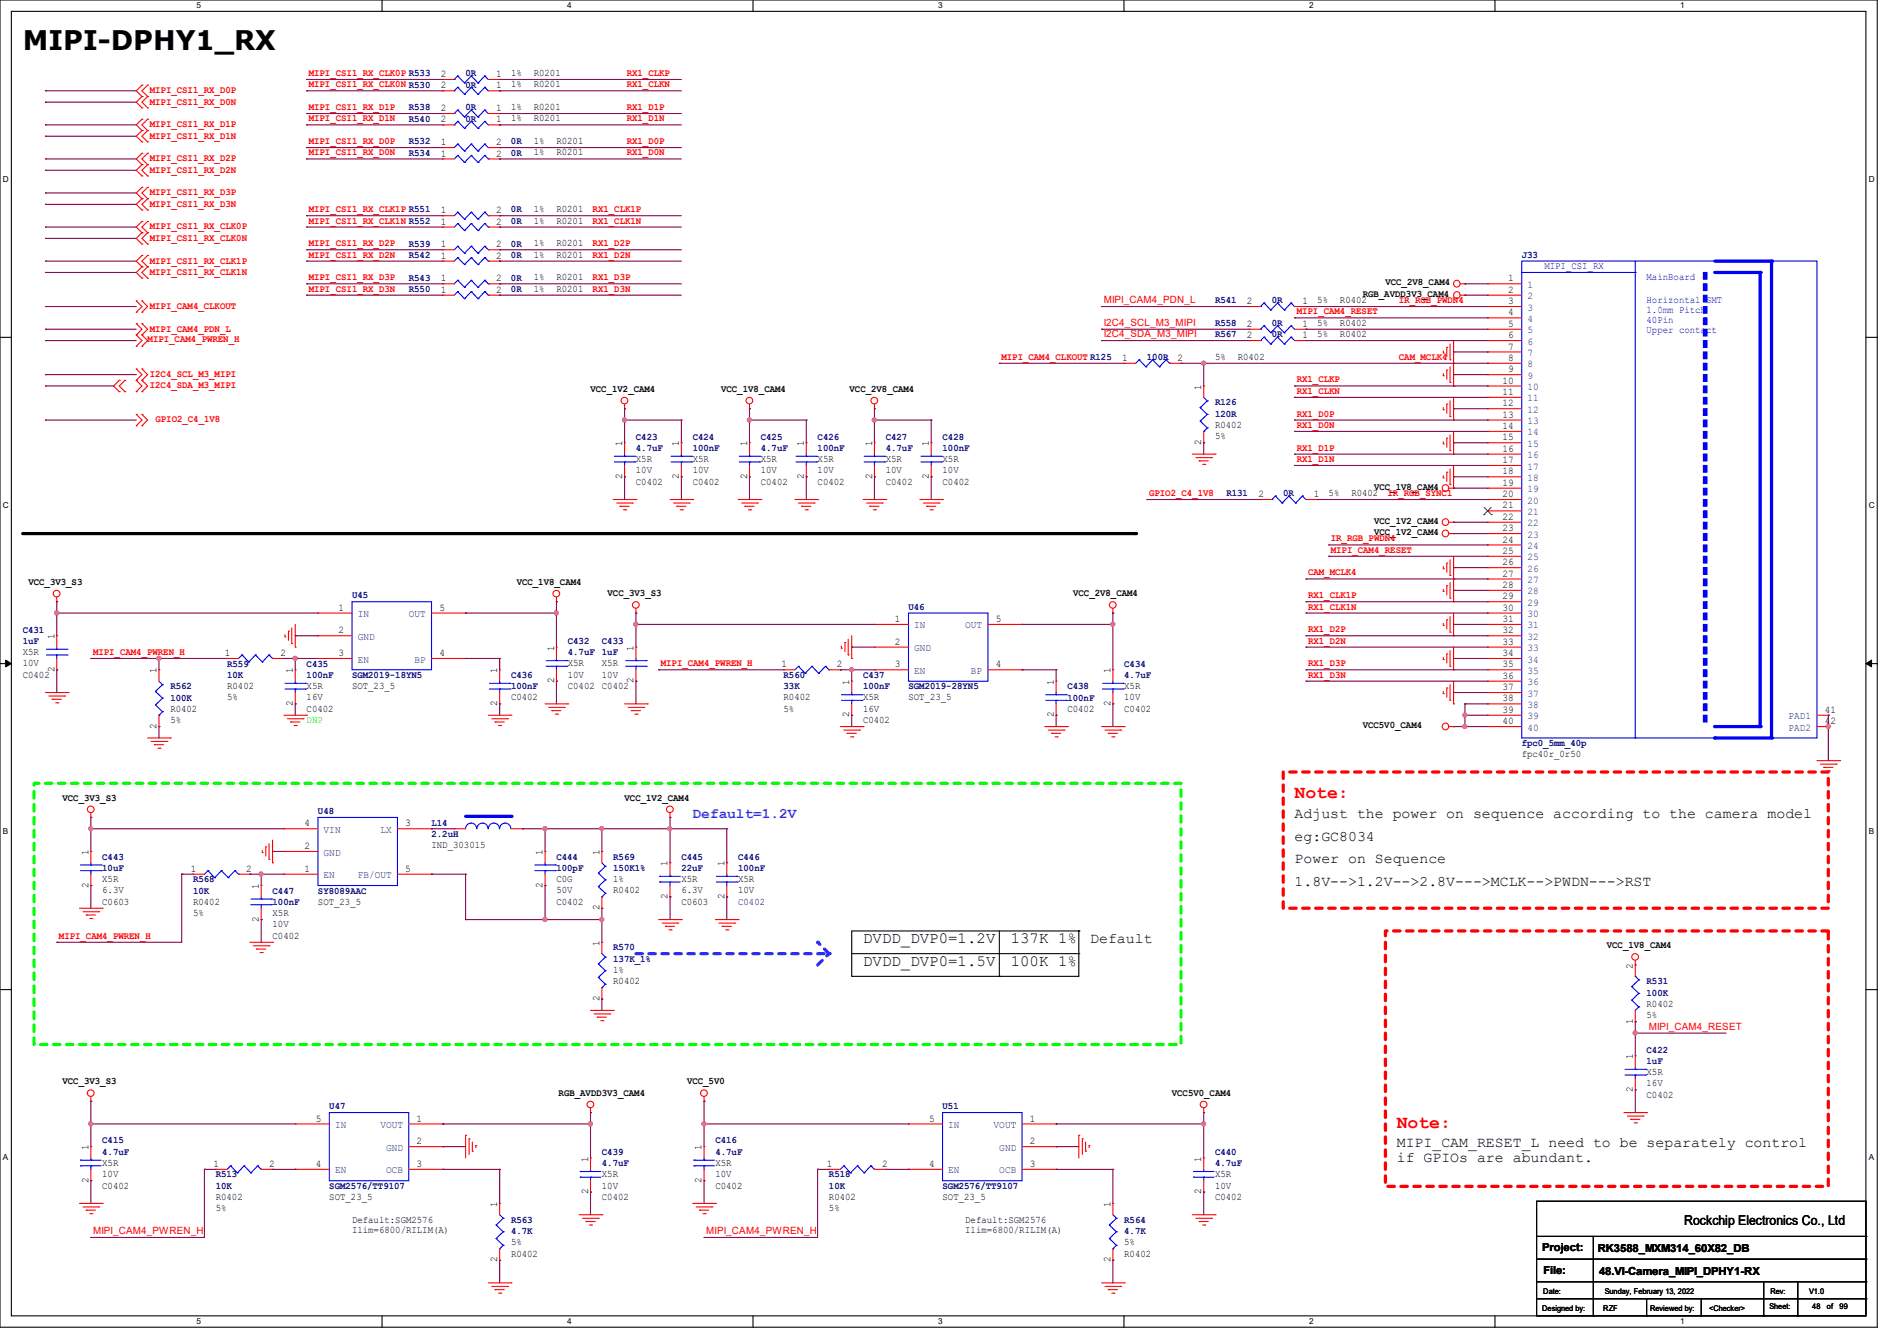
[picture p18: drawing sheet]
<svg xmlns="http://www.w3.org/2000/svg" width="297mm" height="210mm" viewBox="0 0 297 210" stroke-linecap="round" stroke-linejoin="round" font-family="sans-serif">
<defs><g id="words">
<text font-size="4.2" x="3.6" y="7.8">MIPI-DPHY1_RX</text>
<g font-size="2.8" fill="#f00">
<text x="202.7" y="125.1">Note:</text>
<text x="218.7" y="176.6">Note:</text>
</g>
<g font-size="2.5">
<text x="135.1" y="147.7">DVDD_DVP0=1.2V</text>
<text x="158.2" y="147.7">137K 1%</text>
<text x="135.1" y="151.3">DVDD_DVP0=1.5V</text>
<text x="158.2" y="151.3">100K 1%</text>
</g>
<text font-size="2.3" fill="#8000ff" x="108.5" y="128.1">Default=1.2V</text>
<g font-size="2.3">
<text x="202.7" y="128.1">Adjust the power on sequence according to the camera model</text>
<text x="202.7" y="131.7">eg:GC8034</text>
<text x="202.7" y="135.2">Power on Sequence</text>
<text x="202.7" y="138.8">1.8V--&gt;1.2V--&gt;2.8V---&gt;MCLK--&gt;PWDN---&gt;RST</text>
<text x="170.7" y="147.7">Default</text>
<text x="218.7" y="179.7">MIPI_CAM_RESET_L need to be separately control</text>
<text x="218.7" y="181.9">if GPIOs are abundant.</text>
</g>
<text font-size="2.1" x="263.7" y="191.9">Rockchip Electronics Co., Ltd</text>
<g font-size="1.7">
<text x="241.5" y="196">Project:</text>
<text x="250.1" y="196.1">RK3588_MXM314_60X82_DB</text>
<text x="241.6" y="199.5">File:</text>
<text x="250.4" y="199.7">48.VI-Camera_MIPI_DPHY1-RX</text>
</g>
<g font-size="1.6" fill="#f00">
<text x="48.3" y="11.9">MIPI_CSI1_RX_CLK0P R533</text>
<text x="98.1" y="11.9">RX1_CLKP</text>
<text x="23.5" y="14.6">MIPI_CSI1_RX_D0P</text>
<text x="23.5" y="16.4">MIPI_CSI1_RX_D0N</text>
<text x="48.3" y="13.7">MIPI_CSI1_RX_CLK0N R530</text>
<text x="48.3" y="17.2">MIPI_CSI1_RX_D1P</text>
<text x="98.1" y="13.7">RX1_CLKN</text>
<text x="98.1" y="17.2">RX1_D1P</text>
<text x="23.5" y="19.9">MIPI_CSI1_RX_D1P</text>
<text x="23.5" y="21.7">MIPI_CSI1_RX_D1N</text>
<text x="48.3" y="19">MIPI_CSI1_RX_D1N</text>
<text x="48.3" y="22.6">MIPI_CSI1_RX_D0P</text>
<text x="98.1" y="19">RX1_D1N</text>
<text x="98.1" y="22.6">RX1_D0P</text>
<text x="23.5" y="25.3">MIPI_CSI1_RX_D2P</text>
<text x="23.5" y="27.1">MIPI_CSI1_RX_D2N</text>
<text x="48.3" y="24.3">MIPI_CSI1_RX_D0N</text>
<text x="98.1" y="24.3">RX1_D0N</text>
<text x="23.5" y="30.6">MIPI_CSI1_RX_D3P</text>
<text x="23.5" y="32.4">MIPI_CSI1_RX_D3N</text>
<text x="23.5" y="35.9">MIPI_CSI1_RX_CLK0P</text>
<text x="48.3" y="33.2">MIPI_CSI1_RX_CLK1P R551</text>
<text x="48.3" y="35">MIPI_CSI1_RX_CLK1N R552</text>
<text x="92.8" y="33.2">RX1_CLK1P</text>
<text x="92.8" y="35">RX1_CLK1N</text>
<text x="23.5" y="37.7">MIPI_CSI1_RX_CLK0N</text>
<text x="23.5" y="41.3">MIPI_CSI1_RX_CLK1P</text>
<text x="48.3" y="38.6">MIPI_CSI1_RX_D2P</text>
<text x="48.3" y="40.3">MIPI_CSI1_RX_D2N</text>
<text x="92.8" y="38.6">RX1_D2P</text>
<text x="92.8" y="40.3">RX1_D2N</text>
<text x="23.5" y="43.1">MIPI_CSI1_RX_CLK1N</text>
<text x="48.3" y="43.9">MIPI_CSI1_RX_D3P</text>
<text x="48.3" y="45.7">MIPI_CSI1_RX_D3N</text>
<text x="92.8" y="43.9">RX1_D3P</text>
<text x="92.8" y="45.7">RX1_D3N</text>
<text x="172.8" y="47.5">MIPI_CAM4_PDN_L</text>
<text x="219" y="47.5">IR_RGB_PWDN4</text>
<text x="23.1" y="53.5">MIPI_CAM4_PWREN_H</text>
<text x="23.5" y="48.4">MIPI_CAM4_CLKOUT</text>
<text x="23.5" y="51.9">MIPI_CAM4_PDN_L</text>
<text x="172.8" y="52.8">I2C4_SDA_M3_MIPI</text>
<text x="172.8" y="51">I2C4_SCL_M3_MIPI</text>
<text x="203" y="49.2">MIPI_CAM4_RESET</text>
<text x="23.5" y="59.1">I2C4_SCL_M3_MIPI</text>
<text x="156.8" y="56.3">MIPI_CAM4_CLKOUT R125</text>
<text x="203" y="59.9">RX1_CLKP</text>
<text x="219" y="56.3">CAM_MCLK4</text>
<text x="23.5" y="60.8">I2C4_SDA_M3_MIPI</text>
<text x="203" y="61.7">RX1_CLKN</text>
<text x="203" y="65.2">RX1_D0P</text>
<text x="24.3" y="66.2">GPIO2_C4_1V8</text>
<text x="203" y="67">RX1_D0N</text>
<text x="203" y="70.6">RX1_D1P</text>
<text x="179.9" y="77.7">GPIO2_C4_1V8</text>
<text x="203" y="72.3">RX1_D1N</text>
<text x="217.2" y="77.7">IR_RGB_SYNC1</text>
<text x="208.4" y="86.6">MIPI_CAM4_RESET</text>
<text x="208.4" y="84.8">IR_RGB_PWDN4</text>
<text x="204.8" y="95.5">RX1_CLK1N</text>
<text x="204.8" y="93.7">RX1_CLK1P</text>
<text x="204.8" y="90.1">CAM_MCLK4</text>
<text x="204.8" y="99">RX1_D2P</text>
<text x="204.8" y="100.8">RX1_D2N</text>
<text x="14.6" y="102.6">MIPI_CAM4_PWREN_H</text>
<text x="103.5" y="104.3">MIPI_CAM4_PWREN_H</text>
<text x="204.8" y="106.1">RX1_D3N</text>
<text x="204.8" y="104.3">RX1_D3P</text>
<text x="9.2" y="147">MIPI_CAM4_PWREN_H</text>
<text x="258.1" y="161.2">MIPI_CAM4_RESET</text>
<text x="14.6" y="193.2">MIPI_CAM4_PWREN_H</text>
<text x="110.6" y="193.2">MIPI_CAM4_PWREN_H</text>
</g>
<g font-size="1.6" fill="#000080">
<text x="72.9" y="11.9">0R</text>
<text x="64" y="17.3">R538</text>
<text x="72.9" y="17.3">0R</text>
<text x="72.9" y="13.7">0R</text>
<text x="64" y="19">R540</text>
<text x="64" y="22.6">R532</text>
<text x="72.9" y="19">0R</text>
<text x="80" y="22.6">0R</text>
<text x="64" y="24.4">R534</text>
<text x="80" y="24.4">0R</text>
<text x="80" y="35.1">0R</text>
<text x="80" y="33.3">0R</text>
<text x="64" y="38.6">R539</text>
<text x="64" y="40.4">R542</text>
<text x="80" y="38.6">0R</text>
<text x="80" y="40.4">0R</text>
<text x="238.2" y="40.4">J33</text>
<text x="64" y="45.7">R550</text>
<text x="64" y="43.9">R543</text>
<text x="80" y="45.7">0R</text>
<text x="80" y="43.9">0R</text>
<text x="190.2" y="47.5">R541</text>
<text x="199.1" y="47.5">0R</text>
<text x="190.2" y="52.8">R567</text>
<text x="190.2" y="51.1">R558</text>
<text x="199.1" y="52.8">0R</text>
<text x="199.1" y="51.1">0R</text>
<text x="179.6" y="56.4">100R</text>
<text x="190.2" y="63.5">R126</text>
<text x="190.2" y="65.3">120R</text>
<text x="99.6" y="68.8">C423</text>
<text x="99.6" y="70.6">4.7uF</text>
<text x="108.5" y="68.8">C424</text>
<text x="108.5" y="70.6">100nF</text>
<text x="119.1" y="68.8">C425</text>
<text x="119.1" y="70.6">4.7uF</text>
<text x="128" y="68.8">C426</text>
<text x="128" y="70.6">100nF</text>
<text x="138.7" y="68.8">C427</text>
<text x="138.7" y="70.6">4.7uF</text>
<text x="147.6" y="68.8">C428</text>
<text x="147.6" y="70.6">100nF</text>
<text x="192" y="77.7">R131</text>
<text x="200.9" y="77.7">0R</text>
<text x="55.1" y="93.7">U45</text>
<text x="142.2" y="95.5">U46</text>
<text x="3.6" y="99.1">C431</text>
<text x="3.6" y="100.8">1uF</text>
<text x="88.9" y="100.8">C432</text>
<text x="94.2" y="100.8">C433</text>
<text x="26.7" y="107.9">R562</text>
<text x="35.6" y="104.4">R559</text>
<text x="35.6" y="106.2">10K</text>
<text x="48" y="104.4">C435</text>
<text x="48" y="106.2">100nF</text>
<text x="55.1" y="106.2">SGM2019-18YN5</text>
<text x="80" y="106.2">C436</text>
<text x="80" y="107.9">100nF</text>
<text x="88.9" y="102.6">4.7uF</text>
<text x="94.2" y="102.6">1uF</text>
<text x="122.7" y="106.2">R560</text>
<text x="122.7" y="107.9">33K</text>
<text x="135.1" y="106.2">C437</text>
<text x="135.1" y="107.9">100nF</text>
<text x="142.2" y="107.9">SGM2019-28YN5</text>
<text x="167.1" y="107.9">C438</text>
<text x="176" y="104.4">C434</text>
<text x="176" y="106.2">4.7uF</text>
<text x="26.7" y="109.7">100K</text>
<text x="167.1" y="109.7">100nF</text>
<text x="238.2" y="116.8">fpc0_5mm_40p</text>
<text x="49.8" y="127.5">U48</text>
<text x="67.6" y="129.3">L14</text>
<text x="67.6" y="131.1">2.2uH</text>
<text x="16" y="134.6">C443</text>
<text x="16" y="136.4">10uF</text>
<text x="87.1" y="134.6">C444</text>
<text x="87.1" y="136.4">100pF</text>
<text x="96" y="134.6">R569</text>
<text x="96" y="136.4">150K1%</text>
<text x="106.7" y="134.6">C445</text>
<text x="106.7" y="136.4">22uF</text>
<text x="115.6" y="134.6">C446</text>
<text x="115.6" y="136.4">100nF</text>
<text x="30.2" y="138.2">R568</text>
<text x="30.2" y="140">10K</text>
<text x="42.7" y="140">C447</text>
<text x="42.7" y="141.7">100nF</text>
<text x="49.8" y="140">SY8089AAC</text>
<text x="115.6" y="141.7">C0402</text>
<text x="96" y="148.8">R570</text>
<text x="96" y="150.6">137K_1%</text>
<text x="257.8" y="154.2">R531</text>
<text x="257.8" y="156">100K</text>
<text x="257.8" y="164.8">C422</text>
<text x="257.8" y="166.6">1uF</text>
<text x="51.6" y="173.7">U47</text>
<text x="147.6" y="173.7">U51</text>
<text x="16" y="179.1">C415</text>
<text x="112" y="179.1">C416</text>
<text x="16" y="180.8">4.7uF</text>
<text x="33.8" y="184.4">R513</text>
<text x="94.2" y="180.8">C439</text>
<text x="94.2" y="182.6">4.7uF</text>
<text x="112" y="180.8">4.7uF</text>
<text x="129.8" y="184.4">R518</text>
<text x="190.2" y="180.8">C440</text>
<text x="190.2" y="182.6">4.7uF</text>
<text x="33.8" y="186.2">10K</text>
<text x="51.6" y="186.2">SGM2576/TT9107</text>
<text x="80" y="191.5">R563</text>
<text x="129.8" y="186.2">10K</text>
<text x="147.6" y="186.2">SGM2576/TT9107</text>
<text x="176" y="191.5">R564</text>
<text x="80" y="193.3">4.7K</text>
<text x="176" y="193.3">4.7K</text>
</g>
<g font-size="1.6">
<text x="80" y="11.9">1%</text>
<text x="83.6" y="11.9">R0201</text>
<text x="69" y="12.1">2</text>
<text x="69" y="17.4">2</text>
<text x="69" y="13.8">2</text>
<text x="77.7" y="12.1">1</text>
<text x="77.7" y="17.4">1</text>
<text x="77.7" y="13.8">1</text>
<text x="80" y="17.2">1%</text>
<text x="80" y="13.7">1%</text>
<text x="83.6" y="17.2">R0201</text>
<text x="83.6" y="13.7">R0201</text>
<text x="69" y="19.2">2</text>
<text x="69" y="22.7">1</text>
<text x="77.7" y="19.2">1</text>
<text x="77.7" y="22.7">2</text>
<text x="80" y="19">1%</text>
<text x="83.6" y="19">R0201</text>
<text x="83.6" y="22.6">1%</text>
<text x="87.1" y="22.6">R0201</text>
<text x="69" y="24.5">1</text>
<text x="77.7" y="24.5">2</text>
<text x="83.6" y="24.3">1%</text>
<text x="87.1" y="24.3">R0201</text>
<text x="69" y="35.2">1</text>
<text x="69" y="33.4">1</text>
<text x="77.7" y="35.2">2</text>
<text x="77.7" y="33.4">2</text>
<text x="83.6" y="35">1%</text>
<text x="83.6" y="33.2">1%</text>
<text x="87.1" y="35">R0201</text>
<text x="87.1" y="33.2">R0201</text>
<text x="69" y="38.7">1</text>
<text x="69" y="40.5">1</text>
<text x="77.7" y="38.7">2</text>
<text x="77.7" y="40.5">2</text>
<text x="83.6" y="38.6">1%</text>
<text x="83.6" y="40.3">1%</text>
<text x="87.1" y="38.6">R0201</text>
<text x="87.1" y="40.3">R0201</text>
<text x="69" y="45.8">1</text>
<text x="69" y="44.1">1</text>
<text x="77.7" y="45.8">2</text>
<text x="77.7" y="44.1">2</text>
<text x="83.6" y="45.7">1%</text>
<text x="83.6" y="43.9">1%</text>
<text x="87.1" y="45.7">R0201</text>
<text x="87.1" y="43.9">R0201</text>
<text x="195.2" y="47.6">2</text>
<text x="203.9" y="47.6">1</text>
<text x="206.2" y="47.5">5%</text>
<text x="209.8" y="47.5">R0402</text>
<text x="213.4" y="46.4">RGB_AVDD3V3_CAM4</text>
<text x="216.9" y="44.7">VCC_2V8_CAM4</text>
<text x="236.1" y="44.1">1</text>
<text x="236.1" y="45.8">2</text>
<text x="236.1" y="47.6">3</text>
<text x="195.2" y="53">2</text>
<text x="195.2" y="51.2">2</text>
<text x="203.9" y="53">1</text>
<text x="203.9" y="51.2">1</text>
<text x="206.2" y="52.8">5%</text>
<text x="206.2" y="51">5%</text>
<text x="209.8" y="52.8">R0402</text>
<text x="209.8" y="51">R0402</text>
<text x="236.1" y="49.4">4</text>
<text x="236.1" y="51.2">5</text>
<text x="236.1" y="53">6</text>
<text x="175.7" y="56.5">1</text>
<text x="184.4" y="56.5">2</text>
<text x="190.2" y="56.3">5%</text>
<text x="193.8" y="56.3">R0402</text>
<text x="236.1" y="54.7">7</text>
<text x="236.1" y="56.5">8</text>
<text x="236.1" y="58.3">9</text>
<text x="92.5" y="61.4">VCC_1V2_CAM4</text>
<text x="112.9" y="61.4">VCC_1V8_CAM4</text>
<text x="133" y="61.4">VCC_2V8_CAM4</text>
<text x="188.1" y="61" transform="rotate(-90 188.1 61)">1</text>
<text x="235.2" y="60.1">10</text>
<text x="235.2" y="61.8">11</text>
<text x="235.2" y="63.6">12</text>
<text x="235.2" y="65.4">13</text>
<text x="97.4" y="69.9" transform="rotate(-90 97.4 69.9)">1</text>
<text x="106.3" y="69.9" transform="rotate(-90 106.3 69.9)">1</text>
<text x="117" y="69.9" transform="rotate(-90 117 69.9)">1</text>
<text x="125.9" y="69.9" transform="rotate(-90 125.9 69.9)">1</text>
<text x="136.5" y="69.9" transform="rotate(-90 136.5 69.9)">1</text>
<text x="145.4" y="69.9" transform="rotate(-90 145.4 69.9)">1</text>
<text x="188.1" y="69.7" transform="rotate(-90 188.1 69.7)">2</text>
<text x="190.2" y="67">R0402</text>
<text x="190.2" y="68.8">5%</text>
<text x="235.2" y="67.2">14</text>
<text x="235.2" y="69">15</text>
<text x="235.2" y="70.7">16</text>
<text x="97.4" y="75" transform="rotate(-90 97.4 75)">2</text>
<text x="99.6" y="75.9">C0402</text>
<text x="99.6" y="72.3">X5R</text>
<text x="99.6" y="74.1">10V</text>
<text x="106.3" y="75" transform="rotate(-90 106.3 75)">2</text>
<text x="108.5" y="75.9">C0402</text>
<text x="108.5" y="72.3">X5R</text>
<text x="108.5" y="74.1">10V</text>
<text x="117" y="75" transform="rotate(-90 117 75)">2</text>
<text x="119.1" y="75.9">C0402</text>
<text x="119.1" y="72.3">X5R</text>
<text x="119.1" y="74.1">10V</text>
<text x="125.9" y="75" transform="rotate(-90 125.9 75)">2</text>
<text x="128" y="75.9">C0402</text>
<text x="128" y="72.3">X5R</text>
<text x="128" y="74.1">10V</text>
<text x="136.5" y="75" transform="rotate(-90 136.5 75)">2</text>
<text x="138.7" y="75.9">C0402</text>
<text x="138.7" y="72.3">X5R</text>
<text x="138.7" y="74.1">10V</text>
<text x="145.4" y="75" transform="rotate(-90 145.4 75)">2</text>
<text x="147.6" y="75.9">C0402</text>
<text x="147.6" y="72.3">X5R</text>
<text x="147.6" y="74.1">10V</text>
<text x="197" y="77.9">2</text>
<text x="205.7" y="77.9">1</text>
<text x="208" y="77.7">5%</text>
<text x="211.6" y="77.7">R0402</text>
<text x="215.1" y="76.7">VCC_1V8_CAM4</text>
<text x="235.2" y="72.5">17</text>
<text x="235.2" y="74.3">18</text>
<text x="235.2" y="76.1">19</text>
<text x="235.2" y="77.9">20</text>
<text x="215.1" y="82">VCC_1V2_CAM4</text>
<text x="215.1" y="83.8">VCC_1V2_CAM4</text>
<text x="235.2" y="79.6">21</text>
<text x="235.2" y="81.4">22</text>
<text x="235.2" y="83.2">23</text>
<text x="235.2" y="85">24</text>
<text x="235.2" y="86.7">25</text>
<text x="235.2" y="88.5">26</text>
<text x="4.4" y="91.6">VCC_3V3_S3</text>
<text x="53" y="95.6">1</text>
<text x="68.8" y="95.6">5</text>
<text x="80.9" y="91.6">VCC_1V8_CAM4</text>
<text x="95.1" y="93.4">VCC_3V3_S3</text>
<text x="168" y="93.4">VCC_2V8_CAM4</text>
<text x="235.2" y="90.3">27</text>
<text x="235.2" y="92.1">28</text>
<text x="235.2" y="93.9">29</text>
<text x="235.2" y="95.6">30</text>
<text x="8.5" y="100.1" transform="rotate(-90 8.5 100.1)">1</text>
<text x="53" y="99.2">2</text>
<text x="86.7" y="101.9" transform="rotate(-90 86.7 101.9)">1</text>
<text x="99.2" y="101.9" transform="rotate(-90 99.2 101.9)">1</text>
<text x="140.1" y="97.4">1</text>
<text x="140.1" y="101">2</text>
<text x="155.9" y="97.4">5</text>
<text x="235.2" y="97.4">31</text>
<text x="235.2" y="101">33</text>
<text x="235.2" y="99.2">32</text>
<text x="3.6" y="106.1">C0402</text>
<text x="3.6" y="102.6">X5R</text>
<text x="3.6" y="104.3">10V</text>
<text x="8.5" y="105.2" transform="rotate(-90 8.5 105.2)">2</text>
<text x="24.5" y="105.5" transform="rotate(-90 24.5 105.5)">1</text>
<text x="35.2" y="102.7">1</text>
<text x="35.6" y="107.9">R0402</text>
<text x="43.9" y="102.7">2</text>
<text x="45.8" y="105.5" transform="rotate(-90 45.8 105.5)">1</text>
<text x="48" y="107.9">X5R</text>
<text x="53" y="102.7">3</text>
<text x="55.1" y="107.9">SOT_23_5</text>
<text x="68.8" y="102.7">4</text>
<text x="77.9" y="105.5" transform="rotate(-90 77.9 105.5)">1</text>
<text x="86.7" y="107" transform="rotate(-90 86.7 107)">2</text>
<text x="88.9" y="107.9">C0402</text>
<text x="88.9" y="104.3">X5R</text>
<text x="88.9" y="106.1">10V</text>
<text x="94.2" y="107.9">C0402</text>
<text x="94.2" y="104.3">X5R</text>
<text x="94.2" y="106.1">10V</text>
<text x="99.2" y="107" transform="rotate(-90 99.2 107)">2</text>
<text x="122.3" y="104.5">1</text>
<text x="131" y="104.5">2</text>
<text x="133" y="107.2" transform="rotate(-90 133 107.2)">1</text>
<text x="140.1" y="104.5">3</text>
<text x="155.9" y="104.5">4</text>
<text x="165" y="107.2" transform="rotate(-90 165 107.2)">1</text>
<text x="173.9" y="105.5" transform="rotate(-90 173.9 105.5)">1</text>
<text x="176" y="107.9">X5R</text>
<text x="235.2" y="102.7">34</text>
<text x="235.2" y="106.3">36</text>
<text x="235.2" y="104.5">35</text>
<text x="26.7" y="111.5">R0402</text>
<text x="26.7" y="113.2">5%</text>
<text x="35.6" y="109.7">5%</text>
<text x="45.8" y="110.6" transform="rotate(-90 45.8 110.6)">2</text>
<text x="48" y="111.5">C0402</text>
<text x="48" y="109.7">16V</text>
<text x="77.9" y="110.6" transform="rotate(-90 77.9 110.6)">2</text>
<text x="80" y="109.7">C0402</text>
<text x="122.7" y="109.7">R0402</text>
<text x="122.7" y="111.5">5%</text>
<text x="133" y="112.4" transform="rotate(-90 133 112.4)">2</text>
<text x="135.1" y="113.2">C0402</text>
<text x="135.1" y="109.7">X5R</text>
<text x="135.1" y="111.5">16V</text>
<text x="142.2" y="109.7">SOT_23_5</text>
<text x="165" y="112.4" transform="rotate(-90 165 112.4)">2</text>
<text x="167.1" y="111.5">C0402</text>
<text x="173.9" y="110.6" transform="rotate(-90 173.9 110.6)">2</text>
<text x="176" y="111.5">C0402</text>
<text x="176" y="109.7">10V</text>
<text x="235.2" y="113.4">40</text>
<text x="235.2" y="108.1">37</text>
<text x="235.2" y="109.9">38</text>
<text x="235.2" y="111.6">39</text>
<text x="285.7" y="111.6">41</text>
<text x="285.7" y="113.4">42</text>
<text x="24.5" y="114.1" transform="rotate(-90 24.5 114.1)">2</text>
<text x="213.4" y="114">VCC5V0_CAM4</text>
<text x="238.2" y="118.6">fpc40r_0r50</text>
<text x="9.8" y="125.4">VCC_3V3_S3</text>
<text x="97.8" y="125.4">VCC_1V2_CAM4</text>
<text x="47.7" y="129.4">4</text>
<text x="63.5" y="129.4">3</text>
<text x="13.8" y="133.9" transform="rotate(-90 13.8 133.9)">1</text>
<text x="29.9" y="136.5">1</text>
<text x="38.6" y="136.5">2</text>
<text x="47.7" y="136.5">1</text>
<text x="47.7" y="133">2</text>
<text x="63.5" y="136.5">5</text>
<text x="67.6" y="132.8">IND_303015</text>
<text x="85" y="133.9" transform="rotate(-90 85 133.9)">1</text>
<text x="93.9" y="133.9" transform="rotate(-90 93.9 133.9)">1</text>
<text x="104.5" y="135.7" transform="rotate(-90 104.5 135.7)">1</text>
<text x="113.4" y="135.7" transform="rotate(-90 113.4 135.7)">1</text>
<text x="13.8" y="139" transform="rotate(-90 13.8 139)">2</text>
<text x="16" y="141.7">C0603</text>
<text x="16" y="138.1">X5R</text>
<text x="16" y="139.9">6.3V</text>
<text x="30.2" y="141.7">R0402</text>
<text x="30.2" y="143.5">5%</text>
<text x="40.5" y="139.2" transform="rotate(-90 40.5 139.2)">1</text>
<text x="42.7" y="143.5">X5R</text>
<text x="49.8" y="141.7">SOT_23_5</text>
<text x="85" y="139" transform="rotate(-90 85 139)">2</text>
<text x="87.1" y="141.7">C0402</text>
<text x="87.1" y="138.1">C0G</text>
<text x="87.1" y="139.9">50V</text>
<text x="93.9" y="142.6" transform="rotate(-90 93.9 142.6)">2</text>
<text x="96" y="139.9">R0402</text>
<text x="96" y="138.1">1%</text>
<text x="104.5" y="140.8" transform="rotate(-90 104.5 140.8)">2</text>
<text x="106.7" y="141.7">C0603</text>
<text x="106.7" y="138.1">X5R</text>
<text x="106.7" y="139.9">6.3V</text>
<text x="113.4" y="140.8" transform="rotate(-90 113.4 140.8)">2</text>
<text x="115.6" y="138.1">X5R</text>
<text x="115.6" y="139.9">10V</text>
<text x="40.5" y="144.4" transform="rotate(-90 40.5 144.4)">2</text>
<text x="42.7" y="147">C0402</text>
<text x="42.7" y="145.2">10V</text>
<text x="93.9" y="148.1" transform="rotate(-90 93.9 148.1)">1</text>
<text x="251.6" y="148.5">VCC_1V8_CAM4</text>
<text x="96" y="154.1">R0402</text>
<text x="96" y="152.4">1%</text>
<text x="255.7" y="151.7" transform="rotate(-90 255.7 151.7)">2</text>
<text x="93.9" y="156.8" transform="rotate(-90 93.9 156.8)">2</text>
<text x="255.7" y="160.4" transform="rotate(-90 255.7 160.4)">1</text>
<text x="257.8" y="157.7">R0402</text>
<text x="257.8" y="159.5">5%</text>
<text x="255.7" y="165.9" transform="rotate(-90 255.7 165.9)">1</text>
<text x="9.8" y="169.8">VCC_3V3_S3</text>
<text x="87.5" y="171.6">RGB_AVDD3V3_CAM4</text>
<text x="107.6" y="169.8">VCC_5V0</text>
<text x="183.5" y="171.6">VCC5V0_CAM4</text>
<text x="255.7" y="171" transform="rotate(-90 255.7 171)">2</text>
<text x="257.8" y="171.9">C0402</text>
<text x="257.8" y="168.4">X5R</text>
<text x="257.8" y="170.1">16V</text>
<text x="49.4" y="175.6">5</text>
<text x="65.2" y="179.2">2</text>
<text x="65.2" y="175.6">1</text>
<text x="145.5" y="175.6">5</text>
<text x="161.2" y="179.2">2</text>
<text x="161.2" y="175.6">1</text>
<text x="13.8" y="185.2" transform="rotate(-90 13.8 185.2)">2</text>
<text x="13.8" y="180.1" transform="rotate(-90 13.8 180.1)">1</text>
<text x="16" y="182.6">X5R</text>
<text x="16" y="184.4">10V</text>
<text x="33.4" y="182.8">1</text>
<text x="42.1" y="182.8">2</text>
<text x="49.4" y="182.8">4</text>
<text x="65.2" y="182.8">3</text>
<text x="92.1" y="181.9" transform="rotate(-90 92.1 181.9)">1</text>
<text x="94.2" y="184.4">X5R</text>
<text x="109.9" y="185.2" transform="rotate(-90 109.9 185.2)">2</text>
<text x="109.9" y="180.1" transform="rotate(-90 109.9 180.1)">1</text>
<text x="112" y="182.6">X5R</text>
<text x="112" y="184.4">10V</text>
<text x="129.5" y="182.8">1</text>
<text x="138.1" y="182.8">2</text>
<text x="145.5" y="182.8">4</text>
<text x="161.2" y="182.8">3</text>
<text x="188.1" y="181.9" transform="rotate(-90 188.1 181.9)">1</text>
<text x="190.2" y="184.4">X5R</text>
<text x="16" y="186.1">C0402</text>
<text x="33.8" y="187.9">R0402</text>
<text x="33.8" y="189.7">5%</text>
<text x="51.6" y="187.9">SOT_23_5</text>
<text x="55.1" y="191.5">Default:SGM2576</text>
<text x="77.9" y="189" transform="rotate(-90 77.9 189)">1</text>
<text x="92.1" y="187" transform="rotate(-90 92.1 187)">2</text>
<text x="94.2" y="187.9">C0402</text>
<text x="94.2" y="186.1">10V</text>
<text x="112" y="186.1">C0402</text>
<text x="129.8" y="187.9">R0402</text>
<text x="129.8" y="189.7">5%</text>
<text x="147.6" y="187.9">SOT_23_5</text>
<text x="151.1" y="191.5">Default:SGM2576</text>
<text x="173.9" y="189" transform="rotate(-90 173.9 189)">1</text>
<text x="188.1" y="187" transform="rotate(-90 188.1 187)">2</text>
<text x="190.2" y="187.9">C0402</text>
<text x="190.2" y="186.1">10V</text>
<text x="55.1" y="193">Ilim=6800/RILIM(A)</text>
<text x="77.9" y="197.7" transform="rotate(-90 77.9 197.7)">2</text>
<text x="80" y="196.8">R0402</text>
<text x="80" y="195">5%</text>
<text x="151.1" y="193">Ilim=6800/RILIM(A)</text>
<text x="173.9" y="197.7" transform="rotate(-90 173.9 197.7)">2</text>
<text x="176" y="196.8">R0402</text>
<text x="176" y="195">5%</text>
</g>
<g font-size="1.6" fill="#004080">
<text x="239.1" y="45.1">1</text>
<text x="239.1" y="46.9">2</text>
<text x="239.1" y="48.6">3</text>
<text x="239.1" y="50.4">4</text>
<text x="239.1" y="52.2">5</text>
<text x="239.1" y="54">6</text>
<text x="239.1" y="55.8">7</text>
<text x="239.1" y="57.5">8</text>
<text x="239.1" y="59.3">9</text>
<text x="239.1" y="61.1">10</text>
<text x="239.1" y="62.9">11</text>
<text x="239.1" y="64.6">12</text>
<text x="239.1" y="66.4">13</text>
<text x="239.1" y="68.2">14</text>
<text x="239.1" y="70">15</text>
<text x="239.1" y="71.8">16</text>
<text x="239.1" y="73.5">17</text>
<text x="239.1" y="75.3">18</text>
<text x="239.1" y="77.1">19</text>
<text x="239.1" y="78.9">20</text>
<text x="239.1" y="80.6">21</text>
<text x="239.1" y="82.4">22</text>
<text x="239.1" y="84.2">23</text>
<text x="239.1" y="86">24</text>
<text x="239.1" y="87.8">25</text>
<text x="239.1" y="89.5">26</text>
<text x="239.1" y="91.3">27</text>
<text x="239.1" y="93.1">28</text>
<text x="239.1" y="94.9">29</text>
<text x="56" y="96.6">IN</text>
<text x="56" y="100.2">GND</text>
<text x="64" y="96.6">OUT</text>
<text x="143.1" y="98.4">IN</text>
<text x="143.1" y="102">GND</text>
<text x="151.1" y="98.4">OUT</text>
<text x="239.1" y="96.6">30</text>
<text x="239.1" y="98.4">31</text>
<text x="239.1" y="102">33</text>
<text x="239.1" y="100.2">32</text>
<text x="56" y="103.8">EN</text>
<text x="64.9" y="103.8">BP</text>
<text x="143.1" y="105.5">EN</text>
<text x="152" y="105.5">BP</text>
<text x="239.1" y="103.8">34</text>
<text x="239.1" y="107.3">36</text>
<text x="239.1" y="105.5">35</text>
<text x="239.1" y="109.1">37</text>
<text x="239.1" y="110.9">38</text>
<text x="239.1" y="112.7">39</text>
<text x="280" y="112.7">PAD1</text>
<text x="239.1" y="114.4">40</text>
<text x="280" y="114.4">PAD2</text>
<text x="50.7" y="130.4">VIN</text>
<text x="59.6" y="130.4">LX</text>
<text x="50.7" y="137.5">EN</text>
<text x="50.7" y="134">GND</text>
<text x="56" y="137.5">FB/OUT</text>
<text x="52.5" y="176.7">IN</text>
<text x="59.6" y="176.7">VOUT</text>
<text x="148.5" y="176.7">IN</text>
<text x="155.6" y="176.7">VOUT</text>
<text x="52.5" y="183.8">EN</text>
<text x="60.5" y="183.8">OCB</text>
<text x="60.5" y="180.2">GND</text>
<text x="148.5" y="183.8">EN</text>
<text x="156.5" y="183.8">OCB</text>
<text x="156.5" y="180.2">GND</text>
</g>
<g font-size="1.6" fill="#00f">
<text x="241.8" y="42.1">MIPI_CSI_RX</text>
<text x="257.8" y="47.5">Horizontal SMT</text>
<text x="257.8" y="43.9">MainBoard</text>
<text x="257.8" y="49">1.0mm Pitch</text>
<text x="257.8" y="50.6">40Pin</text>
<text x="257.8" y="52.2">Upper contact</text>
</g>
<text font-size="1.6" fill="#0f0" x="48" y="113.2">DNP</text>
<g font-size="1.3">
<text x="30.8" y="1.3">5</text>
<text x="88.8" y="1.3">4</text>
<text x="146.9" y="1.3">3</text>
<text x="205" y="1.3">2</text>
<text x="263.1" y="1.3">1</text>
<text x=".5" y="28.4">D</text>
<text x="292.6" y="28.4">D</text>
<text x=".5" y="79.5">C</text>
<text x="292.6" y="79.5">C</text>
<text x=".5" y="130.6">B</text>
<text x="292.6" y="130.6">B</text>
<text x=".5" y="181.7">A</text>
<text x="292.6" y="181.7">A</text>
<text x="30.8" y="207.4">5</text>
<text x="88.8" y="207.4">4</text>
<text x="146.9" y="207.4">3</text>
<text x="205" y="207.4">2</text>
<text x="263.1" y="207.4">1</text>
</g>
<g font-size="1.2">
<text x="241.6" y="202.6">Date:</text>
<text x="251.2" y="202.6">Sunday, February 13, 2022</text>
<text x="277.2" y="202.6">Rev:</text>
<text x="283.2" y="202.6">V1.0</text>
<text x="241.5" y="205.3">Designed by:</text>
<text x="251" y="205.3">RZF</text>
<text x="258.4" y="205.3">Reviewed by:</text>
<text x="267.6" y="205.3">&lt;Checker&gt;</text>
<text x="277" y="205.1">Sheet:</text>
<text x="283.8" y="205.1">48</text>
<text x="286" y="205.1">of</text>
<text x="288" y="205.1">99</text>
</g>
</g></defs>
<path d="M0 0h293.9v207.9h-293.9zM1.8 1.8h290.3v204.3h-290.3z" fill="none" stroke="#000" stroke-width=".17"/>
<g fill="#fff">
<path d="M30.8 .2h.7v1.4h-.7z"/>
<path d="M30.8 206.2h.7v1.4h-.7z"/>
</g>
<path d="M59.8 0v1.8M59.8 206.1v1.8" fill="none" stroke="#000" stroke-width=".17"/>
<g fill="#fff">
<path d="M88.8 .2h.7v1.4h-.7z"/>
<path d="M88.8 206.2h.7v1.4h-.7z"/>
</g>
<path d="M117.9 0v1.8M117.9 206.1v1.8" fill="none" stroke="#000" stroke-width=".17"/>
<g fill="#fff">
<path d="M146.9 .2h.7v1.4h-.7z"/>
<path d="M146.9 206.2h.7v1.4h-.7z"/>
</g>
<path d="M176 0v1.8M176 206.1v1.8" fill="none" stroke="#000" stroke-width=".17"/>
<g fill="#fff">
<path d="M205 .2h.7v1.4h-.7z"/>
<path d="M205 206.2h.7v1.4h-.7z"/>
</g>
<path d="M234.1 0v1.8M234.1 206.1v1.8" fill="none" stroke="#000" stroke-width=".17"/>
<g fill="#fff">
<path d="M263.1 .2h.6v1.4h-.6z"/>
<path d="M263.1 206.2h.6v1.4h-.6z"/>
<path d="M.5 27.3h.9v1.4h-.9z"/>
<path d="M292.6 27.3h.9v1.4h-.9z"/>
<path d="M.5 78.4h.9v1.4h-.9z"/>
<path d="M292.6 78.4h.9v1.4h-.9z"/>
</g>
<path d="M0 52.8h1.8M292.1 52.8h1.8" fill="none" stroke="#000" stroke-width=".17"/>
<g fill="#fff">
<path d="M.5 129.5h.8v1.4h-.8z"/>
<path d="M292.6 129.5h.8v1.4h-.8z"/>
</g>
<path d="M0 103.9h1.8M292.1 103.9h1.8" fill="none" stroke="#000" stroke-width=".17"/>
<path d="M.9 103.4l.9 .5-.9 .5zM292.1 103.9l.9-.5v1z" fill="#000" stroke="#000" stroke-width=".16"/>
<g fill="#fff">
<path d="M.5 180.5h.8v1.4h-.8z"/>
<path d="M292.6 180.5h.8v1.4h-.8z"/>
</g>
<path d="M0 155h1.8M133.3 149.4h35.6M156.5 152.9h.1M156.5 145.8v7.1M168.9 149.4h.1M292.1 155h1.8" fill="none" stroke="#000" stroke-width=".17"/>
<path d="M216.9 145.8h69.4v40h-69.4z" fill="none" stroke="#f00" stroke-width=".51" stroke-dasharray="1 1"/>
<path d="M3.6 83.6h174.2" fill="none" stroke="#000" stroke-width=".51"/>
<circle cx="177.8" cy="83.6" r=".25" fill="#000"/>
<path d="M128 151.1l1.8-1.7" fill="none" stroke="#8000ff" stroke-width=".51" stroke-dasharray="1 1"/>
<circle cx="129.8" cy="149.4" r=".25" fill="#8000ff" stroke-dasharray="1 1"/>
<path d="M133.3 145.8h35.6v7.1h-35.6zM168.9 145.8h.1" fill="none" stroke="#000" stroke-width=".17"/>
<path d="M129.8 149.4l-1.8-1.8" fill="none" stroke="#8000ff" stroke-width=".51" stroke-dasharray="1 1"/>
<circle cx="128" cy="147.6" r=".25" fill="#8000ff" stroke-dasharray="1 1"/>
<path d="M5.3 122.7h179.6v40.9h-179.6z" fill="none" stroke="#0f0" stroke-width=".51" stroke-dasharray="1 1"/>
<path d="M99.6 149.4h30.2" fill="none" stroke="#8000ff" stroke-width=".51" stroke-dasharray="1 1"/>
<circle cx="129.8" cy="149.4" r=".25" fill="#8000ff" stroke-dasharray="1 1"/>
<path d="M200.9 120.9h85.4v21.3h-85.4z" fill="none" stroke="#f00" stroke-width=".51" stroke-dasharray="1 1"/>
<g fill="none" stroke="#f00" stroke-width=".17">
<path d="M22.2 13.3h.1M22.2 15.1h.1M22.2 16.9h.1M22.2 18.7h.1M22.2 13.3l-.9 .9 .9 .9M22.2 15.1l-.9 .9 .9 .9M22.2 18.7l-.9 .9 .9 .8M23.1 15.1h.1M23.1 13.3h.1M23.1 16.9h.1M23.1 18.7h.1M23.1 13.3l-.9 .9 .9 .9"/>
<path d="M23.1 15.1l-.9 .9 .9 .9M23.1 18.7l-.9 .9 .9 .8M69.3 12.4h.1M69.3 17.8h.1M69.3 19.6h.1M69.3 12.4h1.8M69.3 17.8h1.8M69.3 19.6h1.8M76.5 12.4h1.7M76.5 17.8h1.7M76.5 19.6h1.7M78.2 12.4h.1"/>
<path d="M78.2 17.8h.1M78.2 19.6h.1M22.2 20.4h.1M22.2 22.2h.1M22.2 24h.1M22.2 25.8h.1M22.2 27.6h.1M22.2 29.3h.1M22.2 31.1h.1M22.2 32.9h.1M22.2 34.7h.1M22.2 36.4h.1"/>
<path d="M22.2 38.2h.1M22.2 20.4l-.9 .9 .9 .9M22.2 24l-.9 .9 .9 .9M22.2 25.8l-.9 .9 .9 .9M22.2 29.3l-.9 .9 .9 .9M22.2 31.1l-.9 .9 .9 .9M22.2 34.7l-.9 .9 .9 .8M22.2 36.4l-.9 .9 .9 .9M23.1 20.4h.1M23.1 22.2h.1M23.1 25.8h.1M23.1 24h.1"/>
<path d="M23.1 27.6h.1M23.1 31.1h.1M23.1 29.3h.1M23.1 32.9h.1M23.1 36.4h.1M23.1 34.7h.1M23.1 38.2h.1M23.1 20.4l-.9 .9 .9 .9M23.1 24l-.9 .9 .9 .9M23.1 25.8l-.9 .9 .9 .9M23.1 29.3l-.9 .9 .9 .9M23.1 31.1l-.9 .9 .9 .9"/>
<path d="M23.1 34.7l-.9 .9 .9 .8M23.1 36.4l-.9 .9 .9 .9M69.3 35.6h.1M69.3 39.1h.1M69.3 33.8h.1M69.3 35.6h1.8M69.3 39.1h1.8M69.3 33.8h1.8M76.5 35.6h1.7M76.5 39.1h1.7M76.5 33.8h1.7M78.2 35.6h.1"/>
<path d="M78.2 39.1h.1M78.2 33.8h.1M18.7 59.6h.1M18.7 59.6l-.9 .9 .9 .8M19.6 59.6h.1M19.6 59.6l-.9 .9 .9 .8M21.3 48.9h.1M21.3 47.1h.1M21.3 52.5h.1M21.3 50.7h.1M21.3 54.2h.1M21.3 59.6h.1"/>
<path d="M21.3 57.8h.1M21.3 47.1l.9 .9-.9 .9M21.3 50.7l.9 .9-.9 .9M21.3 52.5l.9 .8-.9 .9M21.3 59.6l.9 .9-.9 .8M21.3 57.8l.9 .9-.9 .9M22.2 48.9h.1M22.2 47.1h.1M22.2 52.5h.1M22.2 50.7h.1M22.2 54.2h.1M22.2 59.6h.1"/>
<path d="M22.2 57.8h.1M22.2 41.8h.1M22.2 43.6h.1M22.2 40h.1M22.2 47.1l.9 .9-.9 .9M22.2 50.7l.9 .9-.9 .9M22.2 52.5l.9 .8-.9 .9M22.2 59.6l.9 .9-.9 .8M22.2 57.8l.9 .9-.9 .9M22.2 41.8l-.9 .9 .9 .9M22.2 40l-.9 .9 .9 .9M23.1 43.6h.1"/>
<path d="M23.1 41.8h.1M23.1 40h.1M23.1 41.8l-.9 .9 .9 .9M23.1 40l-.9 .9 .9 .9M69.3 46.2h.1M69.3 44.4h.1M69.3 46.2h1.8M69.3 44.4h1.8M76.5 46.2h1.7M76.5 44.4h1.7M78.2 46.2h.1M78.2 44.4h.1"/>
<path d="M176 56.9h.1M176 56.9h1.8M183.1 56.9h1.8M184.9 56.9h.1M195.6 53.3h.1M195.6 48h.1M195.6 51.6h.1M195.6 53.3h1.8M195.6 48h1.8M195.6 51.6h1.8M202.7 53.3h1.8M202.7 48h1.8"/>
<path d="M202.7 51.6h1.8M204.5 53.3h.1M204.5 48h.1M204.5 51.6h.1M226 55.3h.1M226 58.8h.1M226 54.9v.4M226 58.5v.3M226.5 54.4h.1M226.5 58h.1M226.5 54.4v1.4M226.5 58v1.4"/>
<path d="M227 56.3h.1M227 59.9h.1M227 53.9v2.4M227 57.4v2.5M227.6 56.9h.1M227.6 53.3v7.2M228.6 46.2h.8M228.6 44.4h.8M229.4 46.2h.1M229.4 44.4h.1M18.7 61.3h.1M19.6 61.3h.1"/>
<path d="M21.3 61.3h.1M21.3 66.7h.1M21.3 64.9h.1M21.3 64.9l.9 .9-.9 .9M22.2 61.3h.1M22.2 66.7h.1M22.2 64.9h.1M22.2 64.9l.9 .9-.9 .9M96 78.2h3.6M96.6 78.8h2.4M97.1 79.3h.1M97.1 79.3h1.4"/>
<path d="M97.6 79.8h.4M97.8 64h.1M97.8 69.3h.1M97.8 74.7h.1M97.8 63.3v.7M97.8 69.3v1.8M97.8 72.9v1.8M98 79.8h.1M99 78.8h.1M99.6 78.2h.1M104.9 78.2h3.6M105.5 78.8h2.4"/>
<path d="M106 79.3h.1M106 79.3h1.4M106.5 79.8h.3M106.7 69.3h.1M106.7 74.7h.1M106.7 69.3v1.8M106.7 72.9v1.8M106.8 79.8h.1M107.9 78.8h.1M108.5 78.2h.1M115.6 78.2h3.5M116.1 78.8h2.5"/>
<path d="M116.6 79.3h.1M116.6 79.3h1.5M117.2 79.8h.3M117.3 64h.1M117.3 69.3h.1M117.3 74.7h.1M117.3 63.3v.7M117.3 69.3v1.8M117.3 72.9v1.8M117.5 79.8h.1M118.6 78.8h.1M119.1 78.2h.1"/>
<path d="M124.5 78.2h3.5M125 78.8h2.5M125.5 79.3h.1M125.5 79.3h1.5M126.1 79.8h.3M126.2 69.3h.1M126.2 74.7h.1M126.2 69.3v1.8M126.2 72.9v1.8M126.4 79.8h.1M127.5 78.8h.1M128 78.2h.1"/>
<path d="M135.1 78.2h3.6M135.7 78.8h2.4M136.2 79.3h.1M136.2 79.3h1.4M136.7 79.8h.4M136.9 64h.1M136.9 69.3h.1M136.9 74.7h.1M136.9 63.3v.7M136.9 69.3v1.8M136.9 72.9v1.8M137.1 79.8h.1"/>
<path d="M138.1 78.8h.1M138.7 78.2h.1M144 78.2h3.6M144.6 78.8h2.4M145.1 79.3h.1M145.1 79.3h1.4M145.6 79.8h.4M145.8 69.3h.1M145.8 74.7h.1M145.8 69.3v1.8M145.8 72.9v1.8M146 79.8h.1"/>
<path d="M147 78.8h.1M147.6 78.2h.1M186.7 71.1h3.5M187.2 71.7h2.5M187.7 72.2h.1M187.7 72.2h1.5M188.3 72.7h.3M188.5 60.5h.1M188.5 69.3h.1M188.5 60.5v1.7M188.5 67.6v1.7M188.6 72.7h.1"/>
<path d="M189.7 71.7h.1M190.2 71.1h.1M226 64.2h.1M226 69.5h.1M226 74.8h.1M226 63.8v.4M226 69.2v.3M226 74.5v.3M226.5 63.3h.1M226.5 68.6h.1M226.5 74h.1M226.5 63.3v1.4"/>
<path d="M226.5 68.6v1.5M226.5 74v1.4M226.9 76.5h.7M227 65.2h.1M227 70.6h.1M227 75.9h.1M227 62.8v2.4M227 68.1v2.5M227 73.4v2.5M227.6 76.5h.1M227.6 65.8h.1M227.6 60.5h.1"/>
<path d="M227.6 71.1h.1M227.6 62.2v3.6M227.6 67.6v3.5M227.6 72.9v3.6M8.9 94.2h.1M8.9 99.6h.1M8.9 93.5v.7M8.9 99.6v1.7M44.6 99.7h.1M44.6 99.4v.3M45.2 98.8h.1M45.2 98.8v1.5"/>
<path d="M45.7 98.3v2.5M46.2 97.8v3.5M49.8 96h.1M49.8 99.6h.1M49.8 96h5.3M49.8 99.6h5.3M67.6 96h5.3M72.9 96h.1M87.1 94.2h.1M87.1 93.5v.7M99.6 96h.1M99.6 95.3v.7"/>
<path d="M133.3 99.6v3.5M174.2 96h.1M174.2 95.3v.7M226 89.1h.1M226 92.6h.1M226 98h.1M226 88.7v.4M226 92.3v.3M226 97.6v.4M226.5 88.2h.1M226.5 91.7h.1M226.5 97.1h.1"/>
<path d="M226.5 88.2v1.4M226.5 91.7v1.5M226.5 97.1v1.4M226.9 81.8h.7M226.9 83.6h.7M227 90.1h.1M227 93.7h.1M227 99h.1M227 87.7v2.4M227 91.2v2.5M227 96.6v2.4M227.6 81.8h.1"/>
<path d="M227.6 83.6h.1M227.6 90.7h.1M227.6 94.2h.1M227.6 99.6h.1M227.6 87.1v7.1M227.6 96v3.6M7.1 108.5h3.6M7.7 109h2.4M8.2 109.5h.1M8.2 109.5h1.4M8.7 110.1h.4M8.9 104.9h.1"/>
<path d="M8.9 103.1v1.8M9.1 110.1h.1M10.1 109h.1M10.7 108.5h.1M23.1 115.6h3.6M23.7 116.1h2.4M24.2 116.6h.1M24.2 116.6h1.4M24.7 117.2h.4M24.9 104.9h.1M24.9 113.8h.1M24.9 104.9v1.8"/>
<path d="M24.9 112v1.8M25.1 117.2h.1M26.1 116.1h.1M26.7 115.6h.1M35.6 103.1h.1M35.6 103.1h1.7M42.7 103.1h1.7M44.4 103.1h.1M44.4 112h3.6M45 112.6h2.5M45.5 113.1h.1M45.5 113.1h1.4"/>
<path d="M45.7 100.8h.1M46.1 113.6h.3M46.2 101.3h.1M46.4 113.6h.1M47.5 112.6h.1M48 112h.1M49.8 103.1h.1M49.8 103.1h5.3M67.6 103.1h5.3M72.9 103.1h.1M76.5 112h3.5M77 112.6h2.5"/>
<path d="M77.5 113.1h.1M77.5 113.1h1.5M78.1 113.6h.3M78.2 104.9h.1M78.2 110.2h.1M78.2 104.9v1.8M78.2 108.5v1.7M78.4 113.6h.1M79.5 112.6h.1M80 112h.1M85.3 110.2h3.6M85.9 110.8h2.4"/>
<path d="M86.4 111.3h.1M86.4 111.3h1.4M87 111.8h.3M87.1 101.3h.1M87.1 106.7h.1M87.1 101.3v1.8M87.1 104.9v1.8M87.3 111.8h.1M88.3 110.8h.1M88.9 110.2h.1M97.8 110.2h3.5M98.3 110.8h2.5"/>
<path d="M98.8 111.3h.1M98.8 111.3h1.5M99.4 111.8h.3M99.6 101.3h.1M99.6 106.7h.1M99.6 101.3v1.8M99.6 104.9v1.8M99.7 111.8h.1M100.8 110.8h.1M101.3 110.2h.1M122.7 104.9h.1M122.7 104.9h1.8"/>
<path d="M129.8 104.9h1.8M131.6 104.9h.1M131.6 113.8h3.5M131.7 101.5h.1M131.7 101.2v.3M132.1 114.3h2.5M132.3 100.6h.1M132.3 100.6v1.5M132.6 114.9h.1M132.6 114.9h1.5M132.8 102.6h.1M132.8 100.1v2.5"/>
<path d="M133.2 115.4h.3M133.3 103.1h.1M133.3 106.7h.1M133.3 112h.1M133.3 106.7v1.8M133.3 110.2v1.8M133.5 115.4h.1M134.6 114.3h.1M135.1 113.8h.1M163.6 113.8h3.5M164.1 114.3h2.5M164.6 114.9h.1"/>
<path d="M164.6 114.9h1.5M165.2 115.4h.3M165.4 106.7h.1M165.4 112h.1M165.4 106.7v1.8M165.4 110.2v1.8M165.5 115.4h.1M166.6 114.3h.1M167.1 113.8h.1M172.5 113.8h3.5M173 114.3h2.5M173.5 114.9h.1"/>
<path d="M173.5 114.9h1.5M174.1 115.4h.3M174.2 104.9h.1M174.2 110.2h.1M174.2 104.9v1.8M174.2 108.5v1.7M174.4 115.4h.1M175.5 114.3h.1M176 113.8h.1M226 103.3h.1M226 108.6h.1M226 103v.3"/>
<path d="M226 108.3v.3M226.5 102.4h.1M226.5 107.7h.1M226.5 102.4v1.4M226.5 107.7v1.5M226.9 113.8h.7M227 104.4h.1M227 109.7h.1M227 101.9v2.5M227 107.2v2.5M227.6 113.8h.1M227.6 104.9h.1"/>
<path d="M227.6 110.2h.1M227.6 101.3v3.6M227.6 106.7v3.5M284.5 119.1h3.5M285 119.7h2.5M287.5 119.7h.1M288 119.1h.1M14.2 128h.1M14.2 133.3h.1M14.2 138.7h.1M14.2 127.3v.7M14.2 133.3v1.8"/>
<path d="M14.2 136.9v1.8M40.9 138.7h.1M40.9 138.7v1.8M41.1 133.5h.1M41.1 133.2v.3M41.6 132.6h.1M41.6 132.6v1.5M42.1 134.6h.1M42.1 132.1v2.5M42.7 135.1h.1M42.7 131.6v3.5M85.3 133.3h.1"/>
<path d="M85.3 138.7h.1M85.3 133.3v1.8M85.3 136.9v1.8M94.2 133.3h.1M94.2 133.3v1.8M104.9 128h.1M104.9 135.1h.1M104.9 127.3v.7M104.9 135.1v1.8M104.9 138.7v1.8M113.8 135.1h.1M113.8 135.1v1.8"/>
<path d="M113.8 138.7v1.8M285.5 120.2h.1M285.5 120.2h1.5M286.1 120.7h.3M286.4 120.7h.1M12.4 142.2h3.6M13 142.8h2.5M13.5 143.3h.1M13.5 143.3h1.4M14.1 143.8h.3M14.4 143.8h.1M15.5 142.8h.1"/>
<path d="M16 142.2h.1M39.1 147.6h3.6M39.7 148.1h2.4M40.2 148.6h.1M40.2 148.6h1.4M40.7 149.2h.4M40.9 144h.1M40.9 142.2v1.8M41.1 149.2h.1M42.1 148.1h.1M42.7 147.6h.1M92.5 158.2h3.5"/>
<path d="M93 158.8h2.5M93.5 159.3h.1M93.5 159.3h1.5M94.1 159.9h.3M94.2 147.6h.1M94.2 156.5h.1M94.2 142.2h.1M94.2 140.5v1.7M94.2 147.6v1.8M94.2 154.7v1.8M94.4 159.9h.1M95.5 158.8h.1"/>
<path d="M96 158.2h.1M103.1 144h3.6M103.7 144.6h2.4M104.2 145.1h.1M104.2 145.1h1.4M104.7 145.6h.4M104.9 140.5h.1M105.1 145.6h.1M106.1 144.6h.1M106.7 144h.1M112 144h3.6M112.6 144.6h2.4"/>
<path d="M113.1 145.1h.1M113.1 145.1h1.4M113.6 145.6h.4M113.8 140.5h.1M114 145.6h.1M115 144.6h.1M115.6 144h.1M256 151.1h.1M256 150.4v2.5M256 158.2v1.8M14.2 172.5h.1M14.2 179.6h.1"/>
<path d="M14.2 171.7v.8M14.2 179.6v1.8M72.9 177.8h.1M72.9 177.8v3.6M73.4 178.4h.1M73.4 178.4v2.4M74 178.9v1.4M74.5 179.4h.1M74.5 179.4v.3M92.5 174.2h.1M92.5 173.5v.7M110.2 172.5h.1"/>
<path d="M110.2 171.7v.8M142.2 176h.1M142.2 176h5.4M160 179.6h5.4M160 176h5.4M165.4 179.6h.1M165.4 176h.1M168.9 177.8h.1M168.9 177.8v3.6M169.5 178.4h.1M169.5 178.4v2.4M170 178.9v1.4"/>
<path d="M170.5 179.4h.1M170.5 179.4v.3M188.5 174.2h.1M188.5 173.5v.7M254.3 174.2h3.5M254.8 174.8h2.5M255.3 175.3h.1M255.3 175.3h1.5M255.9 175.9h.3M256 160h.1M256.2 175.9h.1M257.3 174.8h.1"/>
<path d="M257.8 174.2h.1M12.4 188.5h3.6M13 189h2.5M13.5 189.5h.1M13.5 189.5h1.4M14.1 190.1h.3M14.2 184.9h.1M14.2 183.1v1.8M14.4 190.1h.1M15.5 189h.1M16 188.5h.1M33.8 183.1h.1"/>
<path d="M33.8 183.1h1.8M40.9 183.1h1.8M42.7 183.1h.1M74 180.3h.1M78.2 188.5h.1M78.2 197.4h.1M78.2 188.5v1.7M78.2 195.6v1.8M90.7 190.2h3.5M91.2 190.8h2.5M91.7 191.3h.1M91.7 191.3h1.5"/>
<path d="M92.3 191.9h.3M92.5 181.4h.1M92.5 186.7h.1M92.5 181.4v1.7M92.5 184.9v1.8M92.6 191.9h.1M93.7 190.8h.1M94.2 190.2h.1M108.5 188.5h3.5M109 189h2.5M109.5 189.5h.1M109.5 189.5h1.5"/>
<path d="M110.1 190.1h.3M110.4 190.1h.1M111.5 189h.1M112 188.5h.1M129.8 183.1h.1M129.8 183.1h1.8M136.9 183.1h1.8M138.7 183.1h.1M142.2 183.1h.1M142.2 183.1h5.4M160 183.1h5.4M165.4 183.1h.1"/>
<path d="M170 180.3h.1M174.2 188.5h.1M174.2 197.4h.1M174.2 188.5v1.7M174.2 195.6v1.8M186.7 190.2h3.5M187.2 190.8h2.5M187.7 191.3h.1M187.7 191.3h1.5M188.3 191.9h.3M188.5 181.4h.1M188.5 186.7h.1"/>
<path d="M188.5 181.4v1.7M188.5 184.9v1.8M188.6 191.9h.1M189.7 190.8h.1M190.2 190.2h.1M76.5 200.9h3.5M77 201.5h2.5M77.5 202h.1M77.5 202h1.5M78.1 202.5h.3M78.4 202.5h.1M79.5 201.5h.1"/>
<path d="M80 200.9h.1M172.5 200.9h3.5M173 201.5h2.5M173.5 202h.1M173.5 202h1.5M174.1 202.5h.3M174.4 202.5h.1M175.5 201.5h.1M176 200.9h.1"/>
<circle cx="228.1" cy="46.2" r=".52"/>
<circle cx="228.1" cy="44.4" r=".52"/>
<circle cx="97.8" cy="62.7" r=".52"/>
<circle cx="117.3" cy="62.7" r=".52"/>
<circle cx="136.9" cy="62.7" r=".52"/>
<circle cx="226.3" cy="76.4" r=".52"/>
<circle cx="8.9" cy="93" r=".52"/>
<circle cx="87.1" cy="93" r=".52"/>
<circle cx="99.6" cy="94.7" r=".52"/>
<circle cx="174.2" cy="94.7" r=".52"/>
<circle cx="226.3" cy="81.8" r=".52"/>
<circle cx="226.3" cy="83.5" r=".52"/>
<circle cx="226.3" cy="113.8" r=".52"/>
<circle cx="14.2" cy="126.7" r=".52"/>
<circle cx="104.9" cy="126.7" r=".52"/>
<circle cx="256" cy="149.9" r=".52"/>
<circle cx="14.2" cy="171.2" r=".52"/>
<circle cx="92.4" cy="173" r=".52"/>
<circle cx="110.2" cy="171.2" r=".52"/>
<circle cx="188.5" cy="173" r=".52"/>
</g>
<g fill="none" stroke="#000" stroke-width=".17">
<path d="M240.6 188.1h51.5v18h-51.5zM240.6 193.6h51.5M240.6 197.2h51.5M249.5 193.6v12.5M292.1 193.6h.1M292.1 197.2h.1M240.6 200.7h51.5M240.6 203.4h51.5M249.5 206.1h.1M257.8 206.1h.1M257.8 203.4v2.7M266.4 206.1h.1"/>
<path d="M266.4 203.4v2.7M276.1 206.1h.1M276.1 200.7v5.4M281.5 206.1h.1M281.5 200.7v5.4M292.1 200.7h.1M292.1 203.4h.1"/>
</g>
<g fill="none" stroke="#00f" stroke-width=".17">
<path d="M71.1 12.4h.1M71.1 17.8h.1M71.1 19.6h.1M71.7 11.9h.1M71.7 17.2h.1M71.7 19h.1M71.7 11.9l1 1.1M71.7 11.9l-.6 .5M71.7 17.2l1 1.1M71.7 17.2l-.6 .6M71.7 19l1 1.1M71.7 19l-.6 .6"/>
<path d="M72.7 13h.1M72.7 18.3h.1M73.8 11.9h.1M73.8 17.2h.1M73.8 19h.1M73.8 11.9l1 1.1M73.8 11.9l-1.1 1.1M73.8 17.2l1 1.1M73.8 17.2l-1.1 1.1M73.8 19l1 1.1M73.8 19l-1.1 1.1M74.8 13h.1"/>
<path d="M74.8 18.3h.1M75.9 11.9h.1M75.9 17.2h.1M75.9 19h.1M75.9 11.9l.6 .5M75.9 11.9l-1.1 1.1M75.9 17.2l.6 .6M75.9 17.2l-1.1 1.1M75.9 19l.6 .6M75.9 19l-1.1 1.1M71.7 35h.1M71.7 38.6h.1"/>
<path d="M71.7 33.2h.1M71.7 35l-.6 .6M71.7 35l1 1.1M71.7 38.6l-.6 .5M71.7 38.6l1 1.1M71.7 33.2l-.6 .6M71.7 33.2l1 1.1M72.7 36.1h.1M72.7 39.7h.1M72.7 34.3h.1M72.7 20.1h.1M73.8 35h.1"/>
<path d="M73.8 38.6h.1M73.8 33.2h.1M73.8 35l-1.1 1.1M73.8 35l1 1.1M73.8 38.6l-1.1 1.1M73.8 38.6l1 1.1M73.8 33.2l-1.1 1.1M73.8 33.2l1 1.1M74.8 36.1h.1M74.8 39.7h.1M74.8 34.3h.1M74.8 20.1h.1"/>
<path d="M75.9 35h.1M75.9 38.6h.1M75.9 33.2h.1M75.9 35l-1.1 1.1M75.9 35l.6 .6M75.9 38.6l-1.1 1.1M75.9 38.6l.6 .5M75.9 33.2l-1.1 1.1M75.9 33.2l.6 .6M76.5 35.6h.1M76.5 39.1h.1M76.5 33.8h.1"/>
<path d="M71.7 45.7h.1M71.7 43.9h.1M71.7 45.7l-.6 .5M71.7 45.7l1 1.1M71.7 43.9l-.6 .5M71.7 43.9l1 1.1M72.7 46.8h.1M72.7 45h.1M73.8 45.7h.1M73.8 43.9h.1M73.8 45.7l-1.1 1.1M73.8 45.7l1 1.1"/>
<path d="M73.8 43.9l-1.1 1.1M73.8 43.9l1 1.1M74.8 46.8h.1M74.8 45h.1M75.9 45.7h.1M75.9 43.9h.1M75.9 45.7l-1.1 1.1M75.9 45.7l.6 .5M75.9 43.9l-1.1 1.1M75.9 43.9l.6 .5M76.5 46.2h.1M76.5 44.4h.1"/>
<path d="M178.4 56.3h.1M178.4 56.3l-.6 .6M178.4 56.3l1 1.1M179.4 57.4h.1M180.5 56.3h.1M180.5 56.3l-1.1 1.1M180.5 56.3l1 1.1M181.5 57.4h.1M182.6 56.3h.1M182.6 56.3l-1.1 1.1M182.6 56.3l.5 .6M183.1 56.9h.1"/>
<path d="M197.4 53.3h.1M197.4 48h.1M197.4 51.6h.1M197.9 52.8h.1M197.9 47.5h.1M197.9 51h.1M197.9 51l-.5 .6M197.9 52.8l1.1 1.1M197.9 52.8l-.5 .5M197.9 47.5l1.1 1.1M197.9 47.5l-.5 .5M197.9 51l1.1 1.1"/>
<path d="M199 53.9h.1M199 48.6h.1M199 52.1h.1M200 52.8h.1M200 47.5h.1M200 51h.1M200 52.8l1.1 1.1M200 52.8l-1 1.1M200 47.5l1.1 1.1M200 47.5l-1 1.1M200 51l1.1 1.1M200 51l-1 1.1"/>
<path d="M201.1 53.9h.1M201.1 48.6h.1M201.1 52.1h.1M202.1 52.8h.1M202.1 47.5h.1M202.1 51h.1M202.1 52.8l.6 .5M202.1 52.8l-1 1.1M202.1 47.5l.6 .5M202.1 47.5l-1 1.1M202.1 51l.6 .6M202.1 51l-1 1.1"/>
<path d="M238.3 40.9h46.2v74.7h-46.2zM238.3 42.7h17.7M256 42.7h.1M256 40.9v74.7M96.2 72.3h3.2M96.2 71.5h3.2M97.8 71.5h.1M97.8 72.3h.1M97.8 71.1v.4M97.8 72.3v.6M99.4 72.3h.1M99.4 71.5h.1"/>
<path d="M105.1 72.3h3.2M105.1 71.5h3.2M106.7 71.5h.1M106.7 72.3h.1M106.7 71.1v.4M106.7 72.3v.6M108.3 72.3h.1M108.3 71.5h.1M115.7 72.3h3.3M115.7 71.5h3.3M117.3 71.5h.1M117.3 72.3h.1"/>
<path d="M117.3 71.1v.4M117.3 72.3v.6M119 72.3h.1M119 71.5h.1M124.6 72.3h3.2M124.6 71.5h3.2M126.2 71.5h.1M126.2 72.3h.1M126.2 71.1v.4M126.2 72.3v.6M127.8 72.3h.1M127.8 71.5h.1"/>
<path d="M135.3 72.3h3.2M135.3 71.5h3.2M136.9 71.5h.1M136.9 72.3h.1M136.9 71.1v.4M136.9 72.3v.6M138.5 72.3h.1M138.5 71.5h.1M144.2 72.3h3.2M144.2 71.5h3.2M145.8 71.5h.1M145.8 72.3h.1"/>
<path d="M145.8 71.1v.4M145.8 72.3v.6M147.4 72.3h.1M147.4 71.5h.1M187.9 63.8h.1M187.9 66h.1M187.9 63.8l1.1 1.1M187.9 66l1.1 1M188.5 67.6h.1M188.5 62.2l.5 .6M189 62.8h.1M189 64.9h.1"/>
<path d="M189 67h.1M189 62.8l-1.1 1M189 64.9l-1.1 1.1M189 67l-.5 .6M55.1 94.2h12.5v10.7h-12.5zM7.3 102.6h3.2M7.3 101.7h3.2M8.9 101.7h.1M8.9 102.6h.1M8.9 101.3v.4M8.9 102.6v.5M10.5 102.6h.1"/>
<path d="M10.5 101.7h.1M24.3 108.3h.1M24.3 110.4h.1M24.3 108.3l1.1 1M24.3 110.4l1.1 1.1M24.9 112h.1M24.9 106.7l.5 .5M25.4 107.2h.1M25.4 109.3h.1M25.4 111.5h.1M25.4 107.2l-1.1 1.1M25.4 109.3l-1.1 1.1"/>
<path d="M25.4 111.5l-.5 .5M37.9 102.6h.1M37.9 102.6l-.6 .5M37.9 102.6l1 1.1M38.9 103.7h.1M40 102.6h.1M40 102.6l-1.1 1.1M40 102.6l1.1 1.1M41.1 103.7h.1M42.1 102.6h.1M42.1 102.6l-1 1.1M42.1 102.6l.6 .5"/>
<path d="M42.7 103.1h.1M76.6 107.9h3.2M76.6 107h3.2M78.2 107h.1M78.2 107.9h.1M78.2 106.7v.3M78.2 107.9v.6M79.8 107.9h.1M79.8 107h.1M85.5 104.4h3.2M85.5 103.5h3.2M87.1 103.5h.1"/>
<path d="M87.1 104.4h.1M87.1 103.1v.4M87.1 104.4v.5M88.7 104.4h.1M88.7 103.5h.1M98 104.4h3.2M98 103.5h3.2M99.6 103.5h.1M99.6 104.4h.1M99.6 103.1v.4M99.6 104.4v.5M101.2 104.4h.1"/>
<path d="M101.2 103.5h.1M125 104.4h.1M125 104.4l-.5 .5M125 104.4l1.1 1.1M126.1 105.5h.1M127.1 104.4h.1M127.1 104.4l-1 1.1M127.1 104.4l1.1 1.1M128.2 105.5h.1M129.2 104.4h.1M129.2 104.4l-1 1.1M129.2 104.4l.6 .5"/>
<path d="M129.8 104.9h.1M131.7 109.7h3.3M131.7 108.8h3.3M133.3 108.8h.1M133.3 109.7h.1M133.3 108.5v.3M133.3 109.7v.5M135 109.7h.1M135 108.8h.1M163.7 109.7h3.3M163.7 108.8h3.3M165.4 108.8h.1"/>
<path d="M165.4 109.7h.1M165.4 108.5v.3M165.4 109.7v.5M167 109.7h.1M167 108.8h.1M172.6 107.9h3.3M172.6 107h3.3M174.2 107h.1M174.2 107.9h.1M174.2 106.7v.3M174.2 107.9v.6M175.9 107.9h.1"/>
<path d="M175.9 107h.1M256 115.6h.1M12.6 136.4h3.2M12.6 135.5h3.2M14.2 135.5h.1M14.2 136.4h.1M14.2 135.1v.4M14.2 136.4v.5M15.8 136.4h.1M15.8 135.5h.1M83.7 136.4h3.3M83.7 135.5h3.3"/>
<path d="M85.3 135.5h.1M85.3 136.4h.1M85.3 135.1v.4M85.3 136.4v.5M87 136.4h.1M87 135.5h.1M93.7 136.7h.1M93.7 138.9h.1M93.7 136.7l1.1 1.1M93.7 138.9l1.1 1M94.2 135.1l.6 .6M94.8 135.7h.1"/>
<path d="M94.8 137.8h.1M94.8 139.9h.1M94.8 139.9l-.6 .6M94.8 135.7l-1.1 1M94.8 137.8l-1.1 1.1M103.3 138.1h.1M103.3 137.2h.1M103.3 138.1h3.2M103.3 137.2h3.2M104.9 137.2h.1M104.9 138.1h.1M104.9 136.9v.3"/>
<path d="M104.9 138.1v.6M112.2 138.1h3.2M112.2 137.2h3.2M113.8 137.2h.1M113.8 138.1h.1M113.8 136.9v.3M113.8 138.1v.6M115.4 138.1h.1M115.4 137.2h.1M39.3 141.7h3.2M39.3 140.8h3.2M40.9 140.8h.1"/>
<path d="M40.9 141.7h.1M40.9 140.5v.3M40.9 141.7v.5M42.5 141.7h.1M42.5 140.8h.1M93.7 151h.1M93.7 153.1h.1M93.7 151l1.1 1M93.7 153.1l1.1 1M94.2 154.7h.1M94.2 140.5h.1M94.2 149.4l.6 .5"/>
<path d="M94.8 149.9h.1M94.8 152h.1M94.8 154.1h.1M94.8 149.9l-1.1 1.1M94.8 152l-1.1 1.1M94.8 154.1l-.6 .6M255.5 156.6h.1M255.5 154.5h.1M255.5 156.6l1.1 1.1M255.5 154.5l1.1 1.1M256 152.9h.1M256 152.9l.6 .6"/>
<path d="M256.6 157.7h.1M256.6 155.6h.1M256.6 153.5h.1M256.6 157.7l-.6 .5M256.6 155.6l-1.1 1M256.6 153.5l-1.1 1M147.6 174.2h12.4v10.7h-12.4zM12.6 182.6h.1M12.6 181.7h.1M12.6 182.6h3.2M12.6 181.7h3.2M14.2 181.7h.1"/>
<path d="M14.2 182.6h.1M14.2 181.4v.3M14.2 182.6v.5M36.1 182.6h.1M36.1 182.6l-.5 .5M36.1 182.6l1.1 1.1M37.2 183.7h.1M38.2 182.6h.1M38.2 182.6l-1 1.1M38.2 182.6l1.1 1.1M39.3 183.7h.1M40.3 182.6h.1"/>
<path d="M40.3 182.6l-1 1.1M40.3 182.6l.6 .5M40.9 183.1h.1M77.7 191.9h.1M77.7 194h.1M77.7 191.9l1.1 1M77.7 194l1.1 1M78.2 195.6h.1M78.2 190.2l.6 .6M78.8 190.8h.1M78.8 192.9h.1M78.8 195h.1"/>
<path d="M78.8 190.8l-1.1 1.1M78.8 192.9l-1.1 1.1M78.8 195l-.6 .6M90.8 184.4h.1M90.8 183.5h.1M90.8 184.4h3.3M90.8 183.5h3.3M92.5 183.5h.1M92.5 184.4h.1M92.5 183.1v.4M92.5 184.4v.5M132.1 182.6h.1"/>
<path d="M132.1 182.6l-.5 .5M132.1 182.6l1.1 1.1M133.2 183.7h.1M134.2 182.6h.1M134.2 182.6l-1 1.1M134.2 182.6l1.1 1.1M135.3 183.7h.1M136.4 182.6h.1M136.4 182.6l-1.1 1.1M136.4 182.6l.5 .5M136.9 183.1h.1M173.7 191.9h.1"/>
<path d="M173.7 194h.1M173.7 191.9l1.1 1M173.7 194l1.1 1M174.2 195.6h.1M174.2 190.2l.6 .6M174.8 190.8h.1M174.8 192.9h.1M174.8 195h.1M174.8 190.8l-1.1 1.1M174.8 192.9l-1.1 1.1M174.8 195l-.6 .6M186.9 184.4h.1"/>
<path d="M186.9 183.5h.1M186.9 184.4h3.2M186.9 183.5h3.2M188.5 183.5h.1M188.5 184.4h.1M188.5 183.1v.4M188.5 184.4v.5"/>
</g>
<path d="M266.7 112h.6v1.1h-.6z" fill-rule="evenodd" fill="#00f" stroke="#00f" stroke-width=".17"/>
<path d="M268.5 42.7h7.1" fill="none" stroke="#00f" stroke-width=".51"/>
<circle cx="275.6" cy="42.7" r=".25" fill="#00f"/>
<path d="M275.6 42.7v71.1" fill="none" stroke="#00f" stroke-width=".51"/>
<circle cx="275.6" cy="113.8" r=".25" fill="#00f"/>
<path d="M268.5 113.8h7.1" fill="none" stroke="#00f" stroke-width=".51"/>
<circle cx="268.5" cy="113.8" r=".25" fill="#00f"/>
<path d="M268.5 40.9h8.9" fill="none" stroke="#00f" stroke-width=".51"/>
<circle cx="277.4" cy="40.9" r=".25" fill="#00f"/>
<path d="M277.4 40.9v74.7" fill="none" stroke="#00f" stroke-width=".51"/>
<circle cx="277.4" cy="115.6" r=".25" fill="#00f"/>
<path d="M268.5 115.6h8.9" fill="none" stroke="#00f" stroke-width=".51"/>
<circle cx="268.5" cy="115.6" r=".25" fill="#00f"/>
<g fill="#00f" stroke="#00f" stroke-width=".17">
<path d="M266.7 110.2h.6v1.1h-.6z" fill-rule="evenodd"/>
<path d="M266.7 106.7h.6v1h-.6z" fill-rule="evenodd"/>
<path d="M266.7 108.5h.6v1h-.6z" fill-rule="evenodd"/>
<path d="M266.7 103.1h.6v1.1h-.6z" fill-rule="evenodd"/>
<path d="M266.7 104.9h.6v1.1h-.6z" fill-rule="evenodd"/>
<path d="M266.7 99.6h.6v1h-.6z" fill-rule="evenodd"/>
<path d="M266.7 101.3h.6v1.1h-.6z" fill-rule="evenodd"/>
<path d="M266.7 96h.6v1.1h-.6z" fill-rule="evenodd"/>
<path d="M266.7 97.8h.6v1h-.6z" fill-rule="evenodd"/>
<path d="M266.7 92.5h.6v1h-.6z" fill-rule="evenodd"/>
<path d="M266.7 90.7h.6v1h-.6z" fill-rule="evenodd"/>
<path d="M266.7 88.9h.6v1.1h-.6z" fill-rule="evenodd"/>
<path d="M266.7 94.2h.6v1.1h-.6z" fill-rule="evenodd"/>
<path d="M266.7 80h.6v1.1h-.6z" fill-rule="evenodd"/>
<path d="M266.7 83.6h.6v1h-.6z" fill-rule="evenodd"/>
<path d="M266.7 78.2h.6v1.1h-.6z" fill-rule="evenodd"/>
<path d="M266.7 85.3h.6v1.1h-.6z" fill-rule="evenodd"/>
<path d="M266.7 81.8h.6v1h-.6z" fill-rule="evenodd"/>
<path d="M266.7 87.1h.6v1.1h-.6z" fill-rule="evenodd"/>
<path d="M266.7 74.7h.6v1h-.6z" fill-rule="evenodd"/>
<path d="M266.7 72.9h.6v1.1h-.6z" fill-rule="evenodd"/>
<path d="M266.7 71.1h.6v1.1h-.6z" fill-rule="evenodd"/>
<path d="M266.7 76.5h.6v1h-.6z" fill-rule="evenodd"/>
<path d="M266.7 62.2h.6v1.1h-.6z" fill-rule="evenodd"/>
<path d="M266.7 65.8h.6v1h-.6z" fill-rule="evenodd"/>
<path d="M266.7 60.5h.6v1h-.6z" fill-rule="evenodd"/>
<path d="M266.7 67.6h.6v1h-.6z" fill-rule="evenodd"/>
<path d="M266.7 64h.6v1.1h-.6z" fill-rule="evenodd"/>
<path d="M266.7 69.3h.6v1.1h-.6z" fill-rule="evenodd"/>
<path d="M266.7 56.9h.6v1.1h-.6z" fill-rule="evenodd"/>
<path d="M266.7 55.1h.6v1.1h-.6z" fill-rule="evenodd"/>
<path d="M266.7 53.3h.6v1.1h-.6z" fill-rule="evenodd"/>
<path d="M266.7 58.7h.6v1h-.6z" fill-rule="evenodd"/>
<path d="M266.7 44.4h.6v1.1h-.6z" fill-rule="evenodd"/>
<path d="M266.7 48h.6v1.1h-.6z" fill-rule="evenodd"/>
<path d="M266.7 42.7h.6v1h-.6z" fill-rule="evenodd"/>
<path d="M266.7 49.8h.6v1h-.6z" fill-rule="evenodd"/>
<path d="M266.7 46.2h.6v1.1h-.6z" fill-rule="evenodd"/>
<path d="M266.7 51.6h.6v1h-.6z" fill-rule="evenodd"/>
</g>
<g fill="none" stroke="#f00" stroke-width=".17">
<path d="M69.3 14.2h.1M69.3 14.2h1.8M76.5 14.2h1.7M78.2 14.2h.1M69.3 23.1h.1M69.3 24.9h.1M69.3 23.1h1.8M69.3 24.9h1.8M76.5 23.1h1.7M76.5 24.9h1.7M78.2 23.1h.1M78.2 24.9h.1"/>
<path d="M232.9 44.4h.1M232.9 46.2h.1M232.9 48h.1M232.9 49.8h.1M232.9 51.6h.1M232.9 53.3h.1M232.9 55.1h.1M232.9 56.9h.1M232.9 58.7h.1M232.9 44.4h5.4M232.9 46.2h5.4M232.9 48h5.4"/>
<path d="M232.9 49.8h5.4M232.9 51.6h5.4M232.9 53.3h5.4M232.9 55.1h5.4M232.9 56.9h5.4M232.9 58.7h5.4M232.9 60.5h.1M232.9 62.2h.1M232.9 64h.1M232.9 65.8h.1M232.9 67.6h.1M232.9 69.3h.1"/>
<path d="M232.9 72.9h.1M232.9 74.7h.1M232.9 76.5h.1M232.9 78.2h.1M232.9 71.1h.1M232.9 60.5h5.4M232.9 62.2h5.4M232.9 64h5.4M232.9 65.8h5.4M232.9 67.6h5.4M232.9 69.3h5.4M232.9 72.9h5.4"/>
<path d="M232.9 74.7h5.4M232.9 76.5h5.4M232.9 78.2h5.4M232.9 71.1h5.4M232.9 80h.1M232.9 81.8h.1M232.9 83.6h.1M232.9 85.3h.1M232.9 87.1h.1M232.9 88.9h.1M232.9 90.7h.1M232.9 92.5h.1"/>
<path d="M232.9 94.2h.1M232.9 96h.1M232.9 97.8h.1M232.9 99.6h.1M232.9 80h5.4M232.9 81.8h5.4M232.9 83.6h5.4M232.9 85.3h5.4M232.9 87.1h5.4M232.9 88.9h5.4M232.9 90.7h5.4M232.9 92.5h5.4"/>
<path d="M232.9 94.2h5.4M232.9 96h5.4M232.9 97.8h5.4M232.9 99.6h5.4M46.2 104.9h.1M46.2 110.2h.1M46.2 104.9v1.8M46.2 108.5v1.7M232.9 103.1h.1M232.9 101.3h.1M232.9 113.8h.1M232.9 108.5h.1"/>
<path d="M232.9 110.2h.1M232.9 112h.1M232.9 106.7h.1M232.9 104.9h.1M232.9 112h5.4M232.9 113.8h5.4M232.9 103.1h5.4M232.9 101.3h5.4M232.9 108.5h5.4M232.9 110.2h5.4M232.9 106.7h5.4M232.9 104.9h5.4"/>
<path d="M284.5 112h1.8M284.5 113.8h1.8M286.3 112h.1M286.3 113.8h.1M30.2 136.9h.1M30.2 136.9h1.8M37.3 136.9h1.8M39.1 136.9h.1"/>
</g>
<path d="M232.4 79.5l1.1 1.1M233.5 79.5l-1.2 1.1M232.3 80.6h.1M233.5 80.6h.1" fill="none" stroke="#804000" stroke-width=".16"/>
<g fill="none" stroke="#00f" stroke-width=".17">
<path d="M71.1 14.2h.1M71.7 13.7h.1M71.7 13.7l1 1.1M71.7 13.7l-.6 .5M72.7 14.8h.1M73.8 13.7h.1M73.8 13.7l1 1.1M73.8 13.7l-1.1 1.1M74.8 14.8h.1M75.9 13.7h.1M75.9 13.7l.6 .5M75.9 13.7l-1.1 1.1"/>
<path d="M71.7 22.6h.1M71.7 24.3h.1M71.7 22.6l-.6 .5M71.7 22.6l1 1.1M71.7 24.3l-.6 .6M71.7 24.3l1 1.1M72.7 23.7h.1M72.7 25.4h.1M73.8 22.6h.1M73.8 24.3h.1M73.8 22.6l-1.1 1.1M73.8 22.6l1 1.1"/>
<path d="M73.8 24.3l-1.1 1.1M73.8 24.3l1 1.1M74.8 23.7h.1M74.8 25.4h.1M75.9 22.6h.1M75.9 24.3h.1M75.9 22.6l-1.1 1.1M75.9 22.6l.6 .5M75.9 24.3l-1.1 1.1M75.9 24.3l.6 .6M76.5 23.1h.1M76.5 24.9h.1"/>
<path d="M44.6 107.9h3.2M44.6 107h3.2M46.2 107h.1M46.2 107.9h.1M46.2 106.7v.3M46.2 107.9v.6M47.8 107.9h.1M47.8 107h.1M32.6 136.4h.1M32.6 136.4l-.6 .5M32.6 136.4l1 1.1M33.6 137.5h.1"/>
<path d="M34.7 136.4h.1M34.7 136.4l-1.1 1.1M34.7 136.4l1 1.1M35.7 137.5h.1M36.8 136.4h.1M36.8 136.4l-1.1 1.1M36.8 136.4l.5 .5M37.3 136.9h.1M74.6 129.8a.87 .87 0 0 0-.8-.9 .87 .87 0 0 0-.9 .9M76.4 129.8a.87 .87 0 0 0-.9-.9 .87 .87 0 0 0-.8 .9M78.2 129.8a.87 .87 0 0 0-.9-.9 .87 .87 0 0 0-.8 .9M80 129.8a.87 .87 0 0 0-.9-.9 .87 .87 0 0 0-.9 .9"/>
</g>
<path d="M72.9 127.8h7.1" fill="none" stroke="#00f" stroke-width=".51"/>
<circle cx="80" cy="127.8" r=".25" fill="#00f"/>
<g fill="none" stroke="#f00" stroke-width=".17">
<path d="M69.3 40.9h.1M69.3 40.9h1.8M76.5 40.9h1.7M78.2 40.9h.1M197.4 78.2h.1M197.4 78.2h1.7M204.5 78.2h1.7M206.2 78.2h.1M136.9 97.8h.1M136.9 97.8h5.3M154.7 97.8h5.3M160 97.8h.1"/>
<path d="M136.9 101.3h.1M136.9 104.9h.1M136.9 101.3h5.3M136.9 104.9h5.3M154.7 104.9h5.3M160 104.9h.1M44.4 136.9h.1M44.4 133.3h.1M44.4 129.8h.1M44.4 129.8h5.4M44.4 136.9h5.4M44.4 133.3h5.4"/>
<path d="M62.2 129.8h5.4M62.2 136.9h5.4M67.6 129.8h.1M67.6 136.9h.1M71.1 129.8h.1M71.1 129.8h1.8M80 129.8h1.8M81.8 129.8h.1M46.2 176h.1M46.2 176h5.4M64 179.6h5.3M64 176h5.3"/>
<path d="M69.3 179.6h.1M69.3 176h.1M110.2 179.6h.1M110.2 179.6v1.8M256 165.4h.1M256 170.7h.1M256 165.4v1.7M256 168.9v1.8M46.2 183.1h.1M46.2 183.1h5.4M64 183.1h5.3M69.3 183.1h.1"/>
<path d="M110.2 184.9h.1M110.2 183.1v1.8"/>
</g>
<g fill="none" stroke="#00f" stroke-width=".17">
<path d="M71.7 40.3h.1M71.7 40.3l-.6 .6M71.7 40.3l1 1.1M72.7 41.4h.1M73.8 40.3h.1M73.8 40.3l-1.1 1.1M73.8 40.3l1 1.1M74.8 41.4h.1M75.9 40.3h.1M75.9 40.3l-1.1 1.1M75.9 40.3l.6 .6M76.5 40.9h.1"/>
<path d="M199.1 78.2h.1M199.7 77.7h.1M199.7 77.7l1 1.1M199.7 77.7l-.6 .5M200.7 78.8h.1M201.8 77.7h.1M201.8 77.7l1.1 1.1M201.8 77.7l-1.1 1.1M202.9 78.8h.1M203.9 77.7h.1M203.9 77.7l.6 .5M203.9 77.7l-1 1.1"/>
<path d="M142.2 96h12.5v10.7h-12.5zM49.8 128h12.4v10.7h-12.4zM51.6 174.2h12.4v10.7h-12.4zM254.4 168.4h3.2M254.4 167.5h3.2M256 167.5h.1M256 168.4h.1M256 167.1v.4M256 168.4v.5M257.6 168.4h.1M257.6 167.5h.1M108.6 182.6h.1"/>
<path d="M108.6 181.7h.1M108.6 182.6h3.2M108.6 181.7h3.2M110.2 181.7h.1M110.2 182.6h.1M110.2 181.4v.3M110.2 182.6v.5"/>
</g>
<g fill="none" stroke="#800040" stroke-width=".17">
<path d="M7.1 19.6h.1M7.1 16h.1M7.1 14.2h.1M7.1 14.2h14.2M7.1 19.6h14.2M7.1 16h14.2M48 12.4h.1M48 14.2h.1M48 17.8h.1M48 19.6h.1M48 14.2h21.3M48 12.4h21.3"/>
<path d="M48 17.8h21.3M48 19.6h21.3M78.2 14.2h.1M78.2 12.4h.1M78.2 17.8h.1M78.2 19.6h.1M78.2 14.2h28.5M78.2 12.4h28.5M78.2 17.8h28.5M78.2 19.6h28.5M7.1 37.3h.1M7.1 35.6h.1"/>
<path d="M7.1 32h.1M7.1 30.2h.1M7.1 26.7h.1M7.1 24.9h.1M7.1 21.3h.1M7.1 24.9h14.2M7.1 37.3h14.2M7.1 35.6h14.2M7.1 32h14.2M7.1 30.2h14.2M7.1 26.7h14.2M7.1 21.3h14.2"/>
<path d="M48 23.1h.1M48 24.9h.1M48 39.1h.1M48 33.8h.1M48 35.6h.1M48 23.1h21.3M48 24.9h21.3M48 39.1h21.3M48 35.6h21.3M48 33.8h21.3M78.2 23.1h.1M78.2 24.9h.1"/>
<path d="M78.2 39.1h.1M78.2 33.8h.1M78.2 35.6h.1M78.2 23.1h28.5M78.2 24.9h28.5M78.2 39.1h28.5M78.2 35.6h28.5M78.2 33.8h28.5M7.1 48h.1M7.1 51.6h.1M7.1 53.3h.1M7.1 58.7h.1"/>
<path d="M7.1 42.7h.1M7.1 40.9h.1M7.1 40.9h14.2M7.1 48h14.2M7.1 51.6h14.2M7.1 53.3h14.2M7.1 58.7h14.2M7.1 42.7h14.2M48 40.9h.1M48 44.4h.1M48 46.2h.1M48 40.9h21.3"/>
<path d="M48 44.4h21.3M48 46.2h21.3M78.2 40.9h.1M78.2 44.4h.1M78.2 46.2h.1M78.2 40.9h28.5M78.2 44.4h28.5M78.2 46.2h28.5M156.5 56.9h.1M156.5 56.9h19.5M172.5 53.3h.1M172.5 51.6h.1"/>
<path d="M172.5 48h.1M172.5 48h23.1M172.5 51.6h23.1M172.5 53.3h23.1M184.9 56.9h48M188.5 56.9h.1M188.5 56.9v3.6M202.7 49.8h.1M202.7 49.8h30.2M204.5 51.6h.1M204.5 53.3h.1M204.5 48h.1"/>
<path d="M204.5 48h28.4M204.5 51.6h28.4M204.5 53.3h28.4M227.6 58.7h.1M227.6 55.1h.1M227.6 58.7h5.3M227.6 55.1h5.3M229.4 44.4h.1M229.4 46.2h.1M229.4 44.4h3.5M229.4 46.2h3.5M232.9 56.9h.1"/>
<path d="M7.1 60.5h.1M7.1 65.8h.1M7.1 65.8h14.2M7.1 60.5h10.7M97.8 64h.1M97.8 65.8h.1M97.8 74.7h.1M97.8 65.8h8.9M97.8 64v5.3M97.8 74.7v3.5M106.7 74.7h.1M106.7 65.8h.1"/>
<path d="M106.7 65.8v3.5M106.7 74.7v3.5M117.3 64h.1M117.3 65.8h.1M117.3 74.7h.1M117.3 64v5.3M117.3 74.7v3.5M117.3 65.8h8.9M126.2 65.8h.1M126.2 74.7h.1M126.2 65.8v3.5M126.2 74.7v3.5"/>
<path d="M136.9 65.8h.1M136.9 64h.1M136.9 74.7h.1M136.9 65.8h8.9M136.9 64v5.3M136.9 74.7v3.5M145.8 65.8h.1M145.8 74.7h.1M145.8 65.8v3.5M145.8 74.7v3.5M179.6 78.2h.1M179.6 78.2h17.8"/>
<path d="M188.5 69.3h.1M188.5 69.3v1.8M202.7 60.5h.1M202.7 62.2h.1M202.7 67.6h.1M202.7 65.8h.1M202.7 72.9h.1M202.7 71.1h.1M202.7 65.8h30.2M202.7 60.5h30.2M202.7 62.2h30.2M202.7 67.6h30.2"/>
<path d="M202.7 72.9h30.2M202.7 71.1h30.2M206.2 78.2h26.7M227.6 69.3h.1M227.6 74.7h.1M227.6 64h.1M227.6 76.5h.1M227.6 69.3h5.3M227.6 74.7h5.3M227.6 64h5.3M227.6 76.5h5.3M232.9 78.2h.1"/>
<path d="M8.9 96h.1M8.9 94.2h.1M8.9 96h40.9M8.9 94.2v5.4M46.2 99.6h.1M46.2 99.6h3.6M72.9 96h.1M72.9 96h14.2M87.1 96h.1M87.1 94.2h.1M87.1 94.2v7.1M99.6 97.8h.1"/>
<path d="M99.6 96h.1M99.6 97.8h37.3M99.6 96v5.3M160 97.8h.1M160 97.8h14.2M174.2 97.8h.1M174.2 96h.1M174.2 96v8.9M204.5 99.6h.1M204.5 96h.1M204.5 94.2h.1M204.5 90.7h.1"/>
<path d="M204.5 96h28.4M204.5 99.6h28.4M204.5 94.2h28.4M204.5 90.7h28.4M208 87.1h.1M208 85.3h.1M208 87.1h24.9M208 85.3h24.9M227.6 97.8h.1M227.6 92.5h.1M227.6 88.9h.1M227.6 81.8h.1"/>
<path d="M227.6 83.6h.1M227.6 97.8h5.3M227.6 92.5h5.3M227.6 88.9h5.3M227.6 81.8h5.3M227.6 83.6h5.3M8.9 104.9h.1M8.9 104.9v3.6M14.2 103.1h.1M14.2 103.1h21.4M24.9 113.8h.1M24.9 103.1h.1"/>
<path d="M24.9 103.1v1.8M24.9 113.8v1.8M44.4 103.1h.1M44.4 103.1h5.4M46.2 103.1h.1M46.2 110.2h.1M46.2 103.1v1.8M46.2 110.2v1.8M72.9 103.1h.1M72.9 103.1h5.3M78.2 103.1h.1M78.2 110.2h.1"/>
<path d="M78.2 103.1v1.8M78.2 110.2v1.8M87.1 106.7h.1M87.1 106.7v3.5M99.6 106.7h.1M99.6 106.7v3.5M103.1 104.9h.1M103.1 104.9h19.6M131.6 104.9h.1M131.6 104.9h5.3M133.3 101.3h.1M133.3 104.9h.1"/>
<path d="M133.3 112h.1M133.3 101.3h3.6M133.3 104.9v1.8M133.3 112v1.8M160 104.9h.1M160 104.9h5.4M165.4 104.9h.1M165.4 112h.1M165.4 104.9v1.8M165.4 112v1.8M174.2 110.2h.1M174.2 110.2v3.6"/>
<path d="M204.5 106.7h.1M204.5 104.9h.1M204.5 101.3h.1M204.5 104.9h28.4M204.5 101.3h28.4M204.5 106.7h28.4M227.6 108.5h.1M227.6 103.1h.1M227.6 113.8h.1M227.6 103.1h5.3M227.6 108.5h5.3M227.6 113.8h5.3"/>
<path d="M229.4 113.8h.1M229.4 112h.1M229.4 110.2h.1M229.4 112h3.5M229.4 110.2v3.6M229.4 110.2h3.5M286.3 113.8h.1M286.3 112h.1M286.3 112v7.1M14.2 129.8h.1M14.2 138.7h.1M14.2 128h.1"/>
<path d="M14.2 129.8h30.2M14.2 128v5.3M14.2 138.7v3.5M28.4 136.9h.1M28.4 136.9h1.8M28.4 136.9v10.7h-19.5M39.1 136.9h.1M39.1 136.9h5.3M40.9 136.9h.1M40.9 136.9v1.8M42.7 133.3h.1M42.7 133.3h1.7"/>
<path d="M67.6 136.9h.1M67.6 129.8h.1M67.6 129.8h3.5M67.6 136.9h5.3M72.9 136.9h.1M72.9 136.9v7.1M81.8 129.8h.1M81.8 129.8h32M85.3 129.8h.1M85.3 138.7h.1M85.3 129.8v3.5M85.3 138.7v5.3"/>
<path d="M94.2 129.8h.1M94.2 129.8v3.5M104.9 128h.1M104.9 129.8h.1M104.9 128v7.1M113.8 129.8h.1M113.8 129.8v5.3M8.9 147.6h.1M40.9 144h.1M40.9 144v3.6M72.9 144h.1M72.9 144h21.3"/>
<path d="M85.3 144h.1M94.2 156.5h.1M94.2 144h.1M94.2 142.2h.1M94.2 142.2v5.4M94.2 156.5v1.7M104.9 140.5h.1M104.9 140.5v3.5M113.8 140.5h.1M113.8 140.5v3.5M14.2 176h.1M14.2 172.5h.1"/>
<path d="M14.2 172.5v7.1M14.2 176h32M69.3 176h.1M69.3 179.6h.1M69.3 176h23.2M69.3 179.6h3.6M92.5 176h.1M92.5 174.2h.1M92.5 174.2v7.2M110.2 176h.1M110.2 172.5h.1M110.2 172.5v7.1"/>
<path d="M110.2 176h32M165.4 176h.1M165.4 179.6h.1M165.4 176h23.1M165.4 179.6h3.5M188.5 176h.1M188.5 174.2h.1M188.5 174.2v7.2M256 170.7h.1M256 161.8h.1M256 160h.1M256 160v5.4"/>
<path d="M256 170.7v3.5M256 161.8h14.3M14.2 184.9h.1M14.2 193.8h.1M14.2 184.9v3.6M32 183.1h.1M32 183.1h1.8M32 183.1v10.7h-17.8M42.7 183.1h3.5M46.2 183.1h.1M69.3 183.1h.1M69.3 183.1h8.9"/>
<path d="M78.2 197.4h.1M78.2 183.1h.1M78.2 183.1v5.4M78.2 197.4v3.5M92.5 186.7h.1M92.5 186.7v3.5M110.2 184.9h.1M110.2 193.8h.1M110.2 184.9v3.6M128 183.1h.1M128 183.1h1.8M128 183.1v10.7h-17.8"/>
<path d="M138.7 183.1h3.5M142.2 183.1h.1M165.4 183.1h.1M165.4 183.1h8.8M174.2 197.4h.1M174.2 183.1h.1M174.2 183.1v5.4M174.2 197.4v3.5M188.5 186.7h.1M188.5 186.7v3.5"/>
</g>
<g fill="#f0f" stroke="#f0f" stroke-width=".17">
<circle cx="8.9" cy="96" r=".32"/>
<circle cx="24.9" cy="103.1" r=".32"/>
<circle cx="87.1" cy="96" r=".32"/>
<circle cx="46.2" cy="103.1" r=".32"/>
<circle cx="99.5" cy="97.8" r=".32"/>
<circle cx="174.2" cy="97.8" r=".32"/>
<circle cx="133.3" cy="104.9" r=".32"/>
<circle cx="117.3" cy="65.8" r=".32"/>
<circle cx="136.9" cy="65.8" r=".32"/>
<circle cx="97.8" cy="65.8" r=".32"/>
<circle cx="256" cy="161.8" r=".32"/>
<circle cx="14.2" cy="129.8" r=".32"/>
<circle cx="40.9" cy="136.9" r=".32"/>
<circle cx="85.3" cy="144" r=".32"/>
<circle cx="94.2" cy="129.8" r=".32"/>
<circle cx="94.2" cy="144" r=".32"/>
<circle cx="85.3" cy="129.8" r=".32"/>
<circle cx="104.9" cy="129.8" r=".32"/>
<circle cx="110.2" cy="176" r=".32"/>
<circle cx="188.4" cy="176" r=".32"/>
<circle cx="14.2" cy="176" r=".32"/>
<circle cx="92.4" cy="176" r=".32"/>
<circle cx="188.4" cy="56.9" r=".32"/>
<circle cx="229.3" cy="112" r=".32"/>
<circle cx="229.3" cy="113.8" r=".32"/>
<circle cx="286.2" cy="113.8" r=".32"/>
</g>
<use href="#words"/>
</svg>
